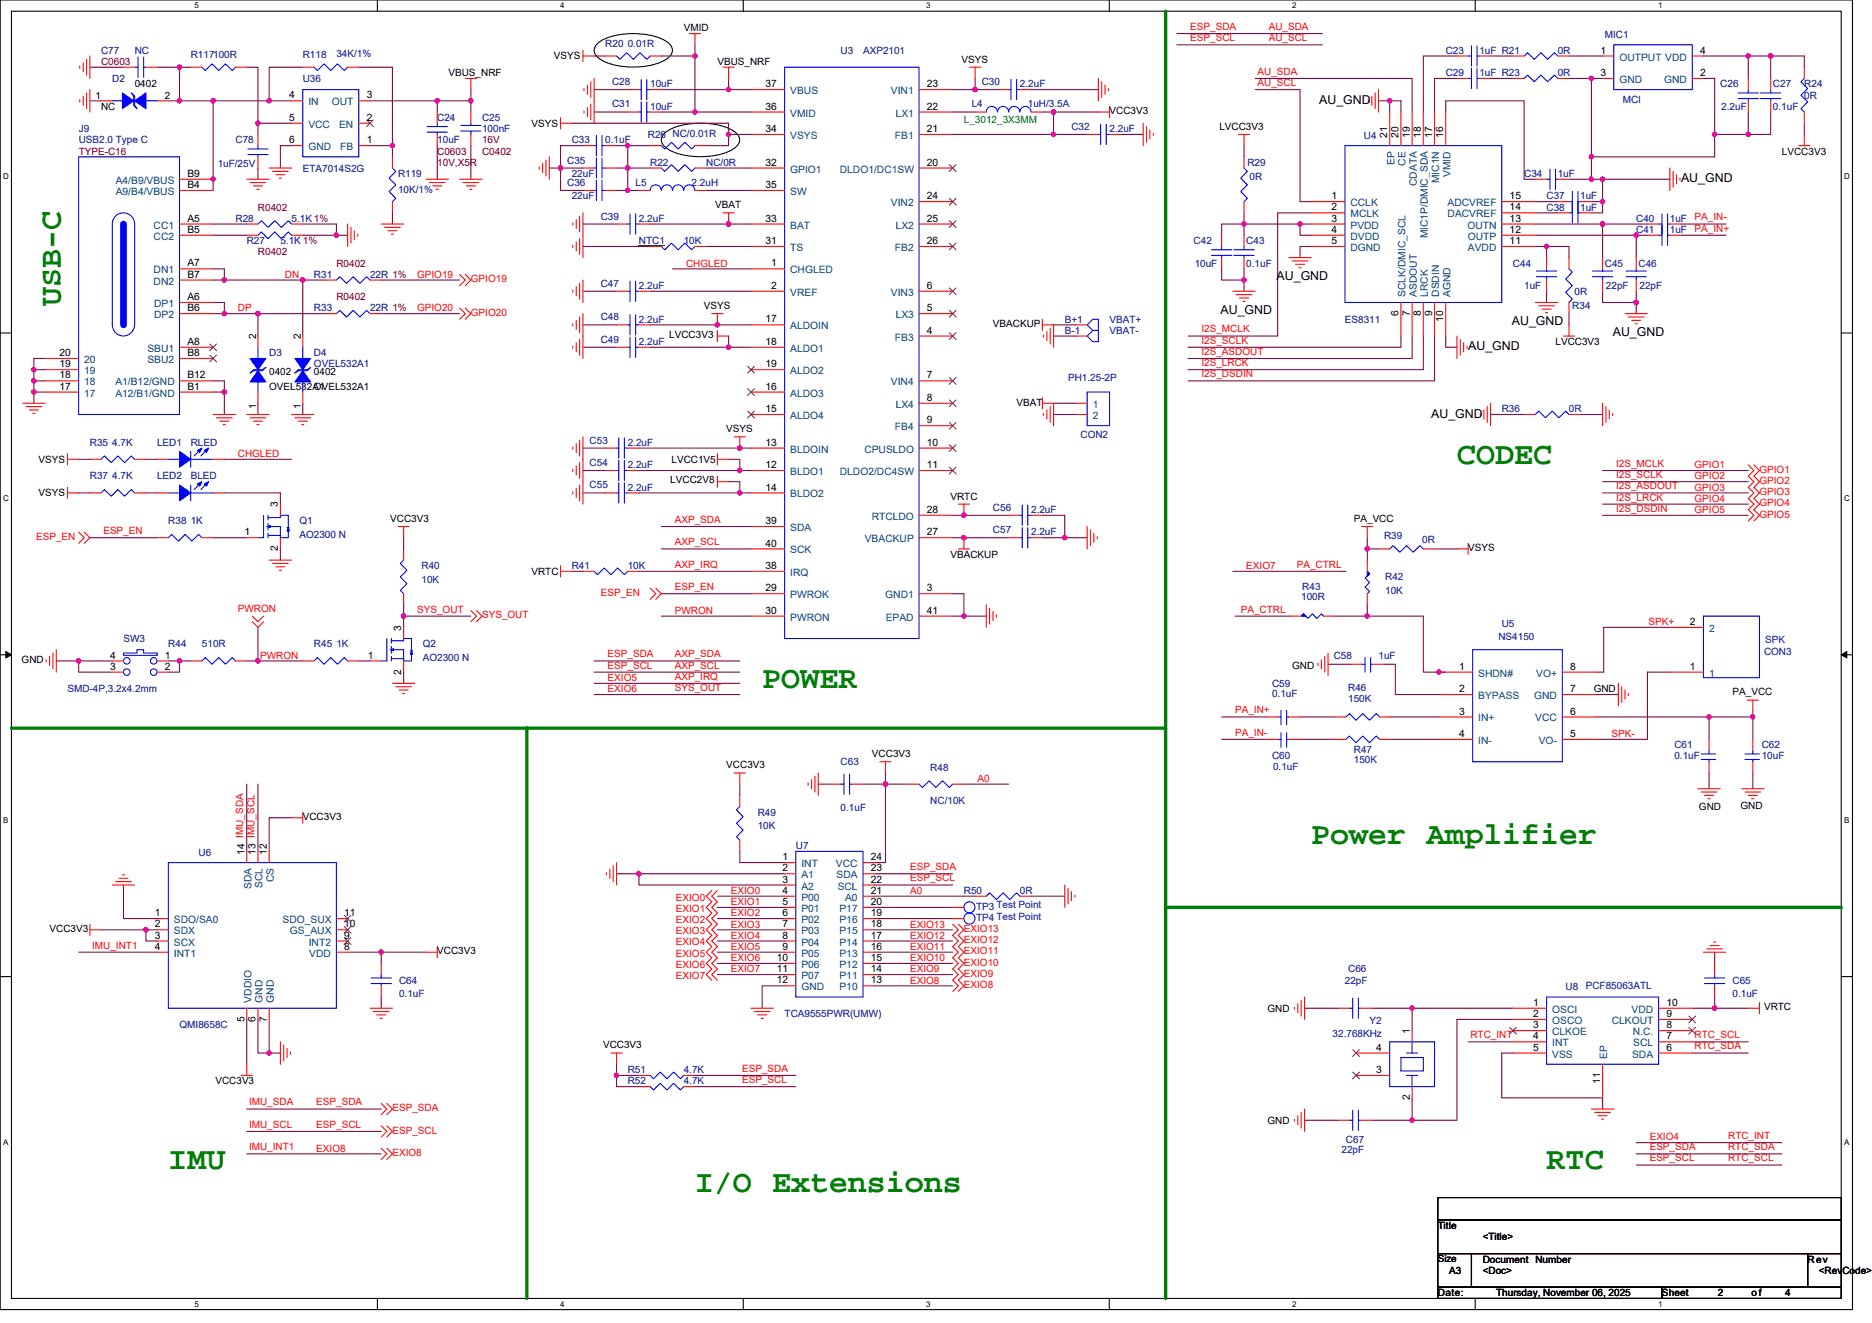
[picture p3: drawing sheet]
<svg xmlns="http://www.w3.org/2000/svg" width="297mm" height="210mm" viewBox="0 0 297 210" stroke-linecap="round" stroke-linejoin="round" font-family="sans-serif">
<defs><g id="words">
<g font-size="5" fill="#008000">
<text x="9.6" y="48.5" transform="rotate(-90 9.6 48.5)">USB-C</text>
<text x="231.2" y="73.6">CODEC</text>
<text x="120.9" y="109.1">POWER</text>
<text x="208.1" y="134">Power Amplifier</text>
<text x="26.7" y="185.6">IMU</text>
<text x="245.4" y="185.6">RTC</text>
<text x="110.3" y="189.1">I/O Extensions</text>
</g>
<g font-size="1.9">
<text x="209.3" y="16.5">AU_GND</text>
<text x="266.7" y="29">AU_GND</text>
<text x="202.6" y="44.4">AU_GND</text>
<text x="193.7" y="49.8">AU_GND</text>
<text x="239.9" y="51.5">AU_GND</text>
<text x="255.9" y="53.3">AU_GND</text>
<text x="233" y="55.6">AU_GND</text>
<text x="227.1" y="66.3">AU_GND</text>
</g>
<g font-size="1.6">
<text x="108.5" y="5">VMID</text>
<text x="87.9" y="9.4">VSYS</text>
<text x="113.8" y="10.3">VBUS_NRF</text>
<text x="152.6" y="9.9">VSYS</text>
<text x="253.9" y="8.5">1</text>
<text x="269.8" y="8.5">4</text>
<text x="15.2" y="15.6">1</text>
<text x="16" y="17.4">NC</text>
<text x="21.4" y="13.9">0402</text>
<text x="26.2" y="15.6">2</text>
<text x="45.9" y="15.6">4</text>
<text x="58.2" y="15.6">3</text>
<text x="71.2" y="12.1">VBUS_NRF</text>
<text x="121.5" y="13.8">37</text>
<text x="121.5" y="17.4">36</text>
<text x="147.1" y="17.4">22</text>
<text x="147.1" y="13.8">23</text>
<text x="253.9" y="12.1">3</text>
<text x="269.8" y="12.1">2</text>
<text x="45.9" y="19.2">5</text>
<text x="45.9" y="22.7">6</text>
<text x="58.2" y="19.2">2</text>
<text x="58.2" y="22.7">1</text>
<text x="84.3" y="20.1">VSYS</text>
<text x="121.5" y="21">34</text>
<text x="147.1" y="21">21</text>
<text x="176.1" y="18.1">VCC3V3</text>
<text x="193.5" y="20.6">LVCC3V3</text>
<text x="220.1" y="21.9" transform="rotate(-90 220.1 21.9)">21</text>
<text x="221.9" y="21.9" transform="rotate(-90 221.9 21.9)">20</text>
<text x="223.7" y="21.9" transform="rotate(-90 223.7 21.9)">19</text>
<text x="225.5" y="21.9" transform="rotate(-90 225.5 21.9)">18</text>
<text x="227.2" y="21.9" transform="rotate(-90 227.2 21.9)">17</text>
<text x="229" y="21.9" transform="rotate(-90 229 21.9)">16</text>
<text x="29.7" y="29.8">B4</text>
<text x="29.7" y="28.1">B9</text>
<text x="121.5" y="26.3">32</text>
<text x="121.5" y="29.8">35</text>
<text x="147.1" y="26.3">20</text>
<text x="282.7" y="24.5">LVCC3V3</text>
<text x="29.7" y="35.2">A5</text>
<text x="113.5" y="33.1">VBAT</text>
<text x="121.5" y="35.2">33</text>
<text x="147.1" y="35.2">25</text>
<text x="147.1" y="31.6">24</text>
<text x="211.3" y="31.6">1</text>
<text x="211.3" y="33.4">2</text>
<text x="211.3" y="35.2">3</text>
<text x="239.5" y="35.2">13</text>
<text x="239.5" y="31.6">15</text>
<text x="239.5" y="33.4">14</text>
<text x="29.7" y="37">B5</text>
<text x="121.5" y="38.7">31</text>
<text x="147.1" y="38.7">26</text>
<text x="211.3" y="37">4</text>
<text x="211.3" y="38.7">5</text>
<text x="239.5" y="37">12</text>
<text x="239.5" y="38.7">11</text>
<text x="29.7" y="42.3">A7</text>
<text x="29.7" y="44.1">B7</text>
<text x="29.7" y="47.6">A6</text>
<text x="122.4" y="42.3">1</text>
<text x="122.4" y="45.8">2</text>
<text x="147.1" y="45.8">6</text>
<text x="29.7" y="49.4">B6</text>
<text x="40.6" y="53.9" transform="rotate(-90 40.6 53.9)">2</text>
<text x="47.7" y="53.9" transform="rotate(-90 47.7 53.9)">2</text>
<text x="106.2" y="53.7">LVCC3V3</text>
<text x="111.7" y="49.1">VSYS</text>
<text x="121.5" y="51.2">17</text>
<text x="147.1" y="49.4">5</text>
<text x="147.1" y="53">4</text>
<text x="157.6" y="51.9">VBACKUP</text>
<text x="221.9" y="50.2" transform="rotate(-90 221.9 50.2)">6</text>
<text x="223.7" y="50.2" transform="rotate(-90 223.7 50.2)">7</text>
<text x="225.5" y="50.2" transform="rotate(-90 225.5 50.2)">8</text>
<text x="227.2" y="50.2" transform="rotate(-90 227.2 50.2)">9</text>
<text x="229" y="51.1" transform="rotate(-90 229 51.1)">10</text>
<text x="9.5" y="56.5">20</text>
<text x="9.5" y="58.3">19</text>
<text x="29.7" y="54.7">A8</text>
<text x="29.7" y="56.5">B8</text>
<text x="42.7" y="59.6">0402</text>
<text x="49.8" y="59.6">0402</text>
<text x="121.5" y="54.7">18</text>
<text x="121.5" y="58.3">19</text>
<text x="246.8" y="54.8">LVCC3V3</text>
<text x="9.5" y="60.1">18</text>
<text x="9.5" y="61.8">17</text>
<text x="29.7" y="60.1">B12</text>
<text x="29.7" y="61.8">B1</text>
<text x="40.6" y="64.9" transform="rotate(-90 40.6 64.9)">1</text>
<text x="42.7" y="61.9">OVEL532A1</text>
<text x="47.7" y="64.9" transform="rotate(-90 47.7 64.9)">1</text>
<text x="49.8" y="61.9">OVEL532A1</text>
<text x="121.5" y="61.8">16</text>
<text x="121.5" y="65.4">15</text>
<text x="147.1" y="63.6">8</text>
<text x="147.1" y="60.1">7</text>
<text x="161.3" y="64.4">VBAT</text>
<text x="115.2" y="68.6">VSYS</text>
<text x="121.5" y="70.7">13</text>
<text x="147.1" y="70.7">10</text>
<text x="147.1" y="67.2">9</text>
<text x="6.1" y="73.4">VSYS</text>
<text x="106.4" y="76.6">LVCC2V8</text>
<text x="106.5" y="73.4">LVCC1V5</text>
<text x="121.5" y="74.3">12</text>
<text x="121.5" y="77.9">14</text>
<text x="147.1" y="74.3">11</text>
<text x="6.1" y="78.8">VSYS</text>
<text x="44.1" y="80.5" transform="rotate(-90 44.1 80.5)">3</text>
<text x="61.9" y="82.8">VCC3V3</text>
<text x="121.5" y="83.2">39</text>
<text x="147.1" y="81.4">28</text>
<text x="150.8" y="79.3">VRTC</text>
<text x="214.8" y="82.8">PA_VCC</text>
<text x="38.8" y="85">1</text>
<text x="44.1" y="87.5" transform="rotate(-90 44.1 87.5)">2</text>
<text x="121.5" y="86.7">40</text>
<text x="147.1" y="85">27</text>
<text x="150.8" y="88.5">VBACKUP</text>
<text x="233" y="87.5">VSYS</text>
<text x="84.3" y="91.2">VRTC</text>
<text x="121.5" y="90.3">38</text>
<text x="121.5" y="93.9">29</text>
<text x="147.1" y="93.9">3</text>
<text x="63.7" y="100.1" transform="rotate(-90 63.7 100.1)">3</text>
<text x="121.5" y="97.4">30</text>
<text x="147.1" y="97.4">41</text>
<text x="268.2" y="99.2">2</text>
<text x="3.4" y="105.3">GND</text>
<text x="17.5" y="104.5">4</text>
<text x="17.5" y="106.3">3</text>
<text x="26.2" y="104.5">1</text>
<text x="26.2" y="106.3">2</text>
<text x="58.4" y="104.5">1</text>
<text x="63.7" y="107.1" transform="rotate(-90 63.7 107.1)">2</text>
<text x="205" y="106.2">GND</text>
<text x="231.5" y="106.3">1</text>
<text x="249.1" y="106.3">8</text>
<text x="268.2" y="106.3">1</text>
<text x="231.5" y="109.9">2</text>
<text x="231.5" y="113.4">3</text>
<text x="249.1" y="109.9">7</text>
<text x="249.1" y="113.4">6</text>
<text x="252.9" y="109.9">GND</text>
<text x="274.9" y="110.2">PA_VCC</text>
<text x="231.5" y="117">4</text>
<text x="249.1" y="117">5</text>
<text x="115.2" y="122">VCC3V3</text>
<text x="138.4" y="120.2">VCC3V3</text>
<text x="48" y="130.2">VCC3V3</text>
<text x="269.6" y="128.5">GND</text>
<text x="276.2" y="128.4">GND</text>
<text x="38.8" y="135.7" transform="rotate(-90 38.8 135.7)">14 IMU_SDA</text>
<text x="40.6" y="135.7" transform="rotate(-90 40.6 135.7)">13 IMU_SCL</text>
<text x="42.3" y="135.7" transform="rotate(-90 42.3 135.7)">12</text>
<text x="124.1" y="136.5">1</text>
<text x="138.2" y="136.5">24</text>
<text x="124.1" y="138.3">2</text>
<text x="124.1" y="140.1">3</text>
<text x="124.1" y="141.9">4</text>
<text x="124.1" y="143.6">5</text>
<text x="138.2" y="138.3">23</text>
<text x="138.2" y="141.9">21</text>
<text x="138.2" y="143.6">20</text>
<text x="138.2" y="140.1">22</text>
<text x="7.9" y="147.9">VCC3V3</text>
<text x="24.6" y="145.4">1</text>
<text x="24.6" y="147.2">2</text>
<text x="24.6" y="149">3</text>
<text x="54.6" y="149">9</text>
<text x="54.6" y="147.2">10</text>
<text x="54.6" y="145.4">11</text>
<text x="124.1" y="145.4">6</text>
<text x="124.1" y="147.2">7</text>
<text x="124.1" y="149">8</text>
<text x="138.2" y="149">17</text>
<text x="138.2" y="147.2">18</text>
<text x="138.2" y="145.4">19</text>
<text x="24.6" y="150.7">4</text>
<text x="54.6" y="150.7">8</text>
<text x="69.4" y="151.5">VCC3V3</text>
<text x="123.3" y="152.5">10</text>
<text x="123.3" y="154.3">11</text>
<text x="124.1" y="150.7">9</text>
<text x="138.2" y="154.3">14</text>
<text x="138.2" y="152.5">15</text>
<text x="138.2" y="150.7">16</text>
<text x="123.3" y="156.1">12</text>
<text x="138.2" y="156.1">13</text>
<text x="201.1" y="160.5">GND</text>
<text x="243.3" y="159.6">1</text>
<text x="243.3" y="161.4">2</text>
<text x="264.4" y="161.4">9</text>
<text x="264.4" y="159.6">10</text>
<text x="279.9" y="160.4">VRTC</text>
<text x="38.8" y="162.2" transform="rotate(-90 38.8 162.2)">5</text>
<text x="40.6" y="162.2" transform="rotate(-90 40.6 162.2)">6</text>
<text x="42.3" y="162.2" transform="rotate(-90 42.3 162.2)">7</text>
<text x="95.7" y="166.4">VCC3V3</text>
<text x="218.4" y="166.8">4</text>
<text x="223.7" y="164.1" transform="rotate(-90 223.7 164.1)">1</text>
<text x="243.3" y="163.2">3</text>
<text x="243.3" y="165">4</text>
<text x="243.3" y="166.8">5</text>
<text x="264.4" y="163.2">8</text>
<text x="264.4" y="165">7</text>
<text x="264.4" y="166.8">6</text>
<text x="34.2" y="172.1">VCC3V3</text>
<text x="218.4" y="170.3">3</text>
<text x="253.9" y="172" transform="rotate(-90 253.9 172)">11</text>
<text x="201.1" y="178.3">GND</text>
<text x="223.7" y="174.6" transform="rotate(-90 223.7 174.6)">2</text>
<text x="228.2" y="195.1">Title</text>
<text x="235.3" y="196.8">&lt;Title&gt;</text>
<text x="228.2" y="200.4">Size</text>
<text x="229.9" y="202.2">A3</text>
<text x="235.3" y="200.4">Document Number</text>
<text x="235.3" y="202.2">&lt;Doc&gt;</text>
<text x="286.8" y="200.4">Rev</text>
<text x="288.6" y="202.2">&lt;RevCode&gt;</text>
<text x="228.2" y="205.7">Date:</text>
<text x="237.4" y="205.7">Thursday, November 06, 2025</text>
<text x="263.7" y="205.7">Sheet</text>
<text x="272.6" y="205.7">2</text>
<text x="277.9" y="205.7">of</text>
<text x="283.3" y="205.7">4</text>
</g>
<g font-size="1.6" fill="#f00">
<text x="188.9" y="4.8">ESP_SDA</text>
<text x="201.3" y="4.8">AU_SDA</text>
<text x="188.9" y="6.5">ESP_SCL</text>
<text x="199.5" y="11.9">AU_SDA</text>
<text x="201.3" y="6.5">AU_SCL</text>
<text x="199.5" y="13.7">AU_SCL</text>
<text x="268.9" y="35">PA_IN-</text>
<text x="268.9" y="36.8">PA_IN+</text>
<text x="45.2" y="44.1">DN</text>
<text x="66.2" y="44.1">GPIO19</text>
<text x="74.7" y="44.8">GPIO19</text>
<text x="108.9" y="42.3">CHGLED</text>
<text x="37.7" y="49.4">DP</text>
<text x="66.2" y="49.4">GPIO20</text>
<text x="74.7" y="50.1">GPIO20</text>
<text x="190.6" y="52.8">I2S_MCLK</text>
<text x="190.6" y="54.5">I2S_SCLK</text>
<text x="190.6" y="56.3">I2S_ASDOUT</text>
<text x="190.6" y="58.1">I2S_LRCK</text>
<text x="190.6" y="59.9">I2S_DSDIN</text>
<text x="37.7" y="72.5">CHGLED</text>
<text x="256.4" y="77.7">I2S_ASDOUT</text>
<text x="256.4" y="75.9">I2S_SCLK</text>
<text x="256.4" y="74.1">I2S_MCLK</text>
<text x="268.9" y="77.9">GPIO3</text>
<text x="268.9" y="76.1">GPIO2</text>
<text x="268.9" y="74.3">GPIO1</text>
<text x="279.2" y="75">GPIO1</text>
<text x="279.2" y="76.8">GPIO2</text>
<text x="107.1" y="83">AXP_SDA</text>
<text x="256.4" y="81.2">I2S_DSDIN</text>
<text x="256.4" y="79.4">I2S_LRCK</text>
<text x="268.9" y="81.4">GPIO5</text>
<text x="268.9" y="79.7">GPIO4</text>
<text x="279.2" y="80.4">GPIO4</text>
<text x="279.2" y="78.6">GPIO3</text>
<text x="279.2" y="82.1">GPIO5</text>
<text x="5.7" y="85.7">ESP_EN</text>
<text x="16.4" y="84.8">ESP_EN</text>
<text x="107.1" y="86.6">AXP_SCL</text>
<text x="95.3" y="94.6">ESP_EN</text>
<text x="107.1" y="90.1">AXP_IRQ</text>
<text x="107.1" y="93.7">ESP_EN</text>
<text x="197.8" y="90.3">EXIO7</text>
<text x="205.8" y="90.1">PA_CTRL</text>
<text x="37.7" y="97.1">PWRON</text>
<text x="66.2" y="97.2">SYS_OUT</text>
<text x="76.5" y="98.1">SYS_OUT</text>
<text x="107.1" y="97.4">PWRON</text>
<text x="196.9" y="97.2">PA_CTRL</text>
<text x="261.6" y="99.2">SPK+</text>
<text x="41.3" y="104.5">PWRON</text>
<text x="96.4" y="106.1">ESP_SCL</text>
<text x="96.4" y="104.3">ESP_SDA</text>
<text x="107.1" y="106.1">AXP_SCL</text>
<text x="107.1" y="104.3">AXP_SDA</text>
<text x="107.1" y="107.9">AXP_IRQ</text>
<text x="96.4" y="109.9">EXIO6</text>
<text x="96.4" y="108.1">EXIO5</text>
<text x="107.1" y="109.7">SYS_OUT</text>
<text x="196" y="113.2">PA_IN+</text>
<text x="196" y="116.8">PA_IN-</text>
<text x="255.7" y="117">SPK-</text>
<text x="155.1" y="124.1">A0</text>
<text x="107.2" y="142.9">EXIO0</text>
<text x="116" y="141.9">EXIO0</text>
<text x="116" y="143.7">EXIO1</text>
<text x="144.4" y="141.9">A0</text>
<text x="144.4" y="138.1">ESP_SDA</text>
<text x="144.4" y="139.9">ESP_SCL</text>
<text x="107.2" y="144.7">EXIO1</text>
<text x="107.2" y="146.5">EXIO2</text>
<text x="107.2" y="148.3">EXIO3</text>
<text x="116" y="145.4">EXIO2</text>
<text x="116" y="147.2">EXIO3</text>
<text x="116" y="149">EXIO4</text>
<text x="144.4" y="149">EXIO12</text>
<text x="144.4" y="147.2">EXIO13</text>
<text x="152.9" y="149.7">EXIO12</text>
<text x="152.9" y="147.9">EXIO13</text>
<text x="14.6" y="150.6">IMU_INT1</text>
<text x="107.2" y="150.1">EXIO4</text>
<text x="107.2" y="151.8">EXIO5</text>
<text x="107.2" y="153.6">EXIO6</text>
<text x="107.2" y="155.4">EXIO7</text>
<text x="116" y="150.8">EXIO5</text>
<text x="116" y="152.5">EXIO6</text>
<text x="116" y="154.3">EXIO7</text>
<text x="144.4" y="152.5">EXIO10</text>
<text x="144.4" y="154.3">EXIO9</text>
<text x="144.4" y="150.8">EXIO11</text>
<text x="152.9" y="155">EXIO9</text>
<text x="152.9" y="153.3">EXIO10</text>
<text x="152.9" y="151.5">EXIO11</text>
<text x="144.4" y="156.1">EXIO8</text>
<text x="152.9" y="156.8">EXIO8</text>
<text x="233.3" y="164.8">RTC_INT</text>
<text x="268.9" y="164.8">RTC_SCL</text>
<text x="268.9" y="166.6">RTC_SDA</text>
<text x="117.7" y="171.9">ESP_SCL</text>
<text x="117.7" y="170.1">ESP_SDA</text>
<text x="39.5" y="179">IMU_SCL</text>
<text x="39.5" y="175.5">IMU_SDA</text>
<text x="50.2" y="179">ESP_SCL</text>
<text x="50.2" y="175.5">ESP_SDA</text>
<text x="62.3" y="176.4">ESP_SDA</text>
<text x="62.3" y="179.9">ESP_SCL</text>
<text x="39.5" y="182.6">IMU_INT1</text>
<text x="50.2" y="182.8">EXIO8</text>
<text x="62.3" y="183.5">EXIO8</text>
<text x="261.8" y="184.3">ESP_SCL</text>
<text x="261.8" y="182.6">ESP_SDA</text>
<text x="261.8" y="181">EXIO4</text>
<text x="274.2" y="184.3">RTC_SCL</text>
<text x="274.2" y="182.6">RTC_SDA</text>
<text x="274.2" y="180.8">RTC_INT</text>
</g>
<g font-size="1.6" fill="#000080">
<text x="16" y="8.5">C77</text>
<text x="21.4" y="8.5">NC</text>
<text x="30.3" y="9.2">R117100R</text>
<text x="48" y="9.2">R118</text>
<text x="53.4" y="9.1">34K/1%</text>
<text x="96.1" y="7.5">R20 0.01R</text>
<text x="133.4" y="8.5">U3</text>
<text x="136.9" y="8.5">AXP2101</text>
<text x="229.4" y="8.5">C23</text>
<text x="234.7" y="8.5">1uF R21</text>
<text x="247.2" y="8.5">0R</text>
<text x="254.7" y="6">MIC1</text>
<text x="17.8" y="13">D2</text>
<text x="48" y="13">U36</text>
<text x="97.1" y="17.1">C31</text>
<text x="97.1" y="13.5">C28</text>
<text x="103.2" y="17.4">10uF</text>
<text x="103.2" y="13.9">10uF</text>
<text x="154.2" y="17.1">L4</text>
<text x="155.8" y="13.5">C30</text>
<text x="161.8" y="13.9">2.2uF</text>
<text x="163.1" y="17.1">1uH/3.5A</text>
<text x="229.4" y="12.1">C29</text>
<text x="234.7" y="12.1">1uF R23</text>
<text x="247.2" y="12.1">0R</text>
<text x="257.5" y="16.4">MCI</text>
<text x="273" y="13.9">C26</text>
<text x="273.1" y="17.4">2.2uF</text>
<text x="281.3" y="13.9">C27</text>
<text x="281.3" y="17.4">0.1uF</text>
<text x="286.3" y="13.9">R24</text>
<text x="286.3" y="15.6">0R</text>
<text x="12.5" y="21">J9</text>
<text x="12.5" y="22.8">USB2.0 Type C</text>
<text x="37.4" y="22.8">C78</text>
<text x="69.4" y="19.2">C24</text>
<text x="69.4" y="22.8">10uF</text>
<text x="76.5" y="19.2">C25</text>
<text x="76.5" y="21">100nF</text>
<text x="90.7" y="22.8">C33</text>
<text x="96.1" y="22.8">0.1uF</text>
<text x="102.8" y="21.9">R26 NC/0.01R</text>
<text x="170" y="20.6">C32</text>
<text x="176.1" y="21">2.2uF</text>
<text x="216.4" y="22">U4</text>
<text x="34.5" y="26.5">1uF/25V</text>
<text x="48" y="27.4">ETA7014S2G</text>
<text x="63.2" y="28.1">R119</text>
<text x="90" y="26">C35</text>
<text x="90" y="29.5">C36</text>
<text x="90.7" y="28.1">22uF</text>
<text x="100.9" y="29.5">L5</text>
<text x="103.2" y="26.3">R22</text>
<text x="109.7" y="29.5">2.2uH</text>
<text x="112.1" y="26.3">NC/0R</text>
<text x="197.9" y="26.3">R29</text>
<text x="198.3" y="28.6">0R</text>
<text x="241.8" y="28.1">C34</text>
<text x="247.2" y="28.1">1uF</text>
<text x="37.4" y="35.2">R28</text>
<text x="46.3" y="35.2">5.1K 1%</text>
<text x="63.2" y="30.6">10K/1%</text>
<text x="90.7" y="31.6">22uF</text>
<text x="95.3" y="34.8">C39</text>
<text x="101.4" y="35.2">2.2uF</text>
<text x="245.4" y="31.6">C37</text>
<text x="245.4" y="33.4">C38</text>
<text x="250.7" y="31.6">1uF</text>
<text x="250.7" y="33.4">1uF</text>
<text x="259.6" y="35.2">C40</text>
<text x="265" y="35.2">1uF</text>
<text x="39.2" y="38.8">R27</text>
<text x="44.5" y="38.8">5.1K 1%</text>
<text x="101.4" y="38.8">NTC1</text>
<text x="108.5" y="38.8">10K</text>
<text x="189.4" y="38.8">C42</text>
<text x="197.8" y="38.8">C43</text>
<text x="259.6" y="37">C41</text>
<text x="265" y="37">1uF</text>
<text x="49.8" y="44.1">R31</text>
<text x="58.7" y="44.1">22R 1%</text>
<text x="95.3" y="45.5">C47</text>
<text x="101.4" y="45.9">2.2uF</text>
<text x="189.6" y="42.3">10uF</text>
<text x="197.8" y="42.3">0.1uF</text>
<text x="240.1" y="42.3">C44</text>
<text x="241.8" y="45.9">1uF</text>
<text x="249.8" y="46.8">0R</text>
<text x="254.7" y="42.3">C45</text>
<text x="254.8" y="45.9">22pF</text>
<text x="260" y="42.3">C46</text>
<text x="260.2" y="45.9">22pF</text>
<text x="49.8" y="49.4">R33</text>
<text x="58.7" y="49.4">22R 1%</text>
<text x="95.3" y="50.8">C48</text>
<text x="101.4" y="51.2">2.2uF</text>
<text x="168.9" y="53">B-1</text>
<text x="168.9" y="51.2">B+1</text>
<text x="176.1" y="53">VBAT-</text>
<text x="176.1" y="51.2">VBAT+</text>
<text x="213.4" y="51.2">ES8311</text>
<text x="249.5" y="49.1">R34</text>
<text x="42.7" y="56.5">D3</text>
<text x="49.8" y="56.5">D4</text>
<text x="49.8" y="58.3">OVEL532A1</text>
<text x="95.3" y="54.4">C49</text>
<text x="101.4" y="54.8">2.2uF</text>
<text x="169.5" y="60.5">PH1.25-2P</text>
<text x="238.3" y="65.4">R36</text>
<text x="249" y="65.4">0R</text>
<text x="14.3" y="70.8">R35 4.7K</text>
<text x="24.9" y="70.8">LED1</text>
<text x="30.3" y="70.8">RLED</text>
<text x="93.6" y="70.4">C53</text>
<text x="99.6" y="70.8">2.2uF</text>
<text x="171.4" y="69.5">CON2</text>
<text x="14.3" y="76.1">R37 4.7K</text>
<text x="24.9" y="76.1">LED2</text>
<text x="30.3" y="76.1">BLED</text>
<text x="93.6" y="74">C54</text>
<text x="93.6" y="77.5">C55</text>
<text x="99.6" y="74.3">2.2uF</text>
<text x="99.6" y="77.9">2.2uF</text>
<text x="26.7" y="83.2">R38 1K</text>
<text x="47.5" y="83.2">Q1</text>
<text x="157.6" y="81.1">C56</text>
<text x="163.6" y="81.4">2.2uF</text>
<text x="47.5" y="85.3">AO2300 N</text>
<text x="157.6" y="84.6">C57</text>
<text x="163.6" y="85">2.2uF</text>
<text x="219.6" y="85.5">R39</text>
<text x="225.7" y="86.2">0R</text>
<text x="66.9" y="90.3">R40</text>
<text x="66.9" y="92.5">10K</text>
<text x="90.7" y="90.3">R41</text>
<text x="99.6" y="90.3">10K</text>
<text x="206.5" y="95.3">100R</text>
<text x="206.6" y="93.7">R43</text>
<text x="219.8" y="92.1">R42</text>
<text x="219.8" y="94.2">10K</text>
<text x="19.6" y="101.9">SW3</text>
<text x="237.8" y="101.5">NS4150</text>
<text x="238.3" y="99.6">U5</text>
<text x="26.7" y="102.8">R44</text>
<text x="32" y="102.8">510R</text>
<text x="49.8" y="102.8">R45 1K</text>
<text x="67.1" y="102.8">Q2</text>
<text x="67.1" y="104.9">AO2300 N</text>
<text x="211.6" y="104.5">C58</text>
<text x="218.7" y="104.5">1uF</text>
<text x="279.9" y="104">CON3</text>
<text x="280.1" y="102">SPK</text>
<text x="10.7" y="109.9">SMD-4P,3.2x4.2mm</text>
<text x="201.8" y="109">C59</text>
<text x="201.8" y="110.6">0.1uF</text>
<text x="213.9" y="109.7">R46</text>
<text x="213.9" y="111.5">150K</text>
<text x="214.8" y="119.5">R47</text>
<text x="265.7" y="118.8">C61</text>
<text x="279.5" y="118.8">C62</text>
<text x="133.4" y="121.4">C63</text>
<text x="147.6" y="122.3">R48</text>
<text x="201.8" y="120.5">C60</text>
<text x="202" y="122.2">0.1uF</text>
<text x="214.8" y="121.1">150K</text>
<text x="265.7" y="120.5">0.1uF</text>
<text x="279.5" y="120.5">10uF</text>
<text x="120.2" y="129.4">R49</text>
<text x="120.2" y="131.6">10K</text>
<text x="133.4" y="128.7">0.1uF</text>
<text x="147.6" y="127.7">NC/10K</text>
<text x="31.5" y="135.8">U6</text>
<text x="126.3" y="134.8">U7</text>
<text x="152.9" y="141.9">R50</text>
<text x="161.8" y="141.9">0R</text>
<text x="154.9" y="144.4">TP3 Test Point</text>
<text x="154.9" y="146.2">TP4 Test Point</text>
<text x="213.9" y="154.3">C66</text>
<text x="63.3" y="156.1">C64</text>
<text x="63.3" y="158.2">0.1uF</text>
<text x="124.5" y="161.4">TCA9555PWR(UMW)</text>
<text x="213.4" y="156.1">22pF</text>
<text x="248.4" y="157.2">U8</text>
<text x="251.6" y="157">PCF85063ATL</text>
<text x="274.9" y="156.1">C65</text>
<text x="274.9" y="158.2">0.1uF</text>
<text x="28.5" y="163.2">QMI8658C</text>
<text x="211.5" y="164.6">32.768KHz</text>
<text x="217.3" y="162.5">Y2</text>
<text x="99.6" y="170.3">R51</text>
<text x="99.6" y="172.1">R52</text>
<text x="108.5" y="170.3">4.7K</text>
<text x="108.5" y="172.1">4.7K</text>
<text x="212.9" y="182.9">22pF</text>
<text x="213.6" y="181.4">C67</text>
</g>
<g font-size="1.6" fill="#800000">
<text x="16" y="10.3">C0603</text>
<text x="76.5" y="22.8">16V</text>
<text x="12.5" y="24.5">TYPE-C16</text>
<text x="69.4" y="24.5">C0603</text>
<text x="69.4" y="26.3">10V,X5R</text>
<text x="76.5" y="24.5">C0402</text>
<text x="40.9" y="33.4">R0402</text>
<text x="40.9" y="40.5">R0402</text>
<text x="53.4" y="42.3">R0402</text>
<text x="53.4" y="47.6">R0402</text>
</g>
<g font-size="1.6" fill="#004080">
<text x="257" y="9.6">OUTPUT VDD</text>
<text x="48.9" y="16.7">IN</text>
<text x="52.6" y="16.7">OUT</text>
<text x="125.4" y="14.9">VBUS</text>
<text x="141.4" y="14.9">VIN1</text>
<text x="257" y="13.2">GND</text>
<text x="264.1" y="13.2">GND</text>
<text x="48.9" y="20.3">VCC</text>
<text x="48.9" y="23.8">GND</text>
<text x="53.8" y="20.3">EN</text>
<text x="54" y="23.8">FB</text>
<text x="125.4" y="18.5">VMID</text>
<text x="125.4" y="22.1">VSYS</text>
<text x="142" y="22.1">FB1</text>
<text x="142.1" y="18.5">LX1</text>
<text x="18.4" y="29.2">A4/B9/VBUS</text>
<text x="125.4" y="27.4">GPIO1</text>
<text x="133.3" y="27.4">DLDO1/DC1SW</text>
<text x="221.3" y="26.2" transform="rotate(-90 221.3 26.2)">EP</text>
<text x="223" y="26.3" transform="rotate(-90 223 26.3)">CE</text>
<text x="224.8" y="29.5" transform="rotate(-90 224.8 29.5)">CDATA</text>
<text x="228.4" y="29.1" transform="rotate(-90 228.4 29.1)">MIC1N</text>
<text x="230.1" y="28.1" transform="rotate(-90 230.1 28.1)">VMID</text>
<text x="18.4" y="30.9">A9/B4/VBUS</text>
<text x="125.4" y="30.9">SW</text>
<text x="141.4" y="32.7">VIN2</text>
<text x="214.3" y="32.7">CCLK</text>
<text x="214.3" y="34.5">MCLK</text>
<text x="229.7" y="32.7">ADCVREF</text>
<text x="229.7" y="34.5">DACVREF</text>
<text x="24.4" y="36.3">CC1</text>
<text x="24.4" y="38.1">CC2</text>
<text x="125.4" y="36.3">BAT</text>
<text x="125.4" y="39.8">TS</text>
<text x="142" y="39.8">FB2</text>
<text x="142.1" y="36.3">LX2</text>
<text x="214.3" y="36.3">PVDD</text>
<text x="214.3" y="38.1">DVDD</text>
<text x="214.3" y="39.8">DGND</text>
<text x="226.6" y="37.8" transform="rotate(-90 226.6 37.8)">MIC1P/DMIC_SDA</text>
<text x="232.8" y="36.3">OUTN</text>
<text x="232.9" y="38.1">OUTP</text>
<text x="232.9" y="39.8">AVDD</text>
<text x="24.4" y="43.4">DN1</text>
<text x="24.4" y="45.2">DN2</text>
<text x="125.4" y="43.4">CHGLED</text>
<text x="125.4" y="46.9">VREF</text>
<text x="141.4" y="46.9">VIN3</text>
<text x="223" y="47.1" transform="rotate(-90 223 47.1)">SCLK/DMIC_SCL</text>
<text x="224.8" y="47.1" transform="rotate(-90 224.8 47.1)">ASDOUT</text>
<text x="226.6" y="47.1" transform="rotate(-90 226.6 47.1)">LRCK</text>
<text x="228.4" y="47.1" transform="rotate(-90 228.4 47.1)">DSDIN</text>
<text x="230.1" y="47.1" transform="rotate(-90 230.1 47.1)">AGND</text>
<text x="24.5" y="48.7">DP1</text>
<text x="24.5" y="50.5">DP2</text>
<text x="125.4" y="52.3">ALDOIN</text>
<text x="142.1" y="50.5">LX3</text>
<text x="13.4" y="57.6">20</text>
<text x="13.4" y="59.4">19</text>
<text x="23.4" y="55.8">SBU1</text>
<text x="23.4" y="57.6">SBU2</text>
<text x="125.4" y="55.8">ALDO1</text>
<text x="125.4" y="59.4">ALDO2</text>
<text x="142" y="54.1">FB3</text>
<text x="13.4" y="61.2">18</text>
<text x="13.4" y="62.9">17</text>
<text x="18.3" y="61.2">A1/B12/GND</text>
<text x="18.3" y="62.9">A12/B1/GND</text>
<text x="125.4" y="62.9">ALDO3</text>
<text x="141.4" y="61.2">VIN4</text>
<text x="142.1" y="64.7">LX4</text>
<text x="173.4" y="64.7">1</text>
<text x="125.4" y="66.5">ALDO4</text>
<text x="125.4" y="71.8">BLDOIN</text>
<text x="137.2" y="71.8">CPUSLDO</text>
<text x="142" y="68.3">FB4</text>
<text x="173.4" y="66.5">2</text>
<text x="125.4" y="75.4">BLDO1</text>
<text x="133.3" y="75.4">DLDO2/DC4SW</text>
<text x="125.4" y="79">BLDO2</text>
<text x="138.3" y="82.5">RTCLDO</text>
<text x="125.4" y="84.3">SDA</text>
<text x="125.4" y="87.8">SCK</text>
<text x="137.2" y="86.1">VBACKUP</text>
<text x="125.4" y="91.4">IRQ</text>
<text x="125.4" y="95">PWROK</text>
<text x="140.5" y="95">GND1</text>
<text x="125.4" y="98.5">PWRON</text>
<text x="140.5" y="98.5">EPAD</text>
<text x="271.2" y="100.3">2</text>
<text x="234.6" y="107.4">SHDN#</text>
<text x="243.8" y="107.4">VO+</text>
<text x="271.2" y="107.4">1</text>
<text x="234.6" y="111">BYPASS</text>
<text x="243.4" y="111">GND</text>
<text x="234.6" y="114.5">IN+</text>
<text x="234.6" y="118.1">IN-</text>
<text x="243.6" y="114.5">VCC</text>
<text x="244.2" y="118.1">VO-</text>
<text x="127.2" y="137.6">INT</text>
<text x="132.6" y="137.6">VCC</text>
<text x="39.9" y="141.1" transform="rotate(-90 39.9 141.1)">SDA</text>
<text x="41.7" y="141" transform="rotate(-90 41.7 141)">SCL</text>
<text x="43.5" y="140.1" transform="rotate(-90 43.5 140.1)">CS</text>
<text x="127.2" y="139.4">A1</text>
<text x="127.2" y="141.2">A2</text>
<text x="127.2" y="143">P00</text>
<text x="132.7" y="139.4">SDA</text>
<text x="132.9" y="141.2">SCL</text>
<text x="134.1" y="143">A0</text>
<text x="27.6" y="146.5">SDO/SA0</text>
<text x="27.6" y="148.3">SDX</text>
<text x="44.8" y="146.5">SDO_SUX</text>
<text x="46" y="148.3">GS_AUX</text>
<text x="127.2" y="144.7">P01</text>
<text x="127.2" y="146.5">P02</text>
<text x="127.2" y="148.3">P03</text>
<text x="133.2" y="148.3">P15</text>
<text x="133.2" y="146.5">P16</text>
<text x="133.2" y="144.7">P17</text>
<text x="27.6" y="150.1">SCX</text>
<text x="27.6" y="151.8">INT1</text>
<text x="49" y="150.1">INT2</text>
<text x="49.1" y="151.8">VDD</text>
<text x="127.2" y="150.1">P04</text>
<text x="127.2" y="151.8">P05</text>
<text x="127.2" y="153.6">P06</text>
<text x="127.2" y="155.4">P07</text>
<text x="133.2" y="155.4">P11</text>
<text x="133.2" y="153.6">P12</text>
<text x="133.2" y="151.8">P13</text>
<text x="133.2" y="150.1">P14</text>
<text x="39.9" y="159.1" transform="rotate(-90 39.9 159.1)">VDDIO</text>
<text x="41.7" y="159.1" transform="rotate(-90 41.7 159.1)">GND</text>
<text x="43.5" y="159.1" transform="rotate(-90 43.5 159.1)">GND</text>
<text x="127.2" y="157.2">GND</text>
<text x="133.2" y="157.2">P10</text>
<text x="246.3" y="160.7">OSCI</text>
<text x="258.9" y="160.7">VDD</text>
<text x="246.3" y="162.5">OSCO</text>
<text x="246.3" y="164.3">CLKOE</text>
<text x="246.3" y="166.1">INT</text>
<text x="246.3" y="167.9">VSS</text>
<text x="255.8" y="162.5">CLKOUT</text>
<text x="259" y="167.9">SDA</text>
<text x="259.1" y="164.3">N.C.</text>
<text x="259.2" y="166.1">SCL</text>
<text x="255" y="168" transform="rotate(-90 255 168)">EP</text>
</g>
<text font-size="1.6" fill="#008000" x="152.9" y="19.6">L_3012_3X3MM</text>
<g font-size="1.3">
<text x="30.8" y="1.3">5</text>
<text x="88.9" y="1.3">4</text>
<text x="147" y="1.3">3</text>
<text x="205" y="1.3">2</text>
<text x="263.1" y="1.3">1</text>
<text x=".5" y="28.4">D</text>
<text x="292.6" y="28.4">D</text>
<text x=".5" y="79.5">C</text>
<text x="292.6" y="79.5">C</text>
<text x=".5" y="130.6">B</text>
<text x="292.6" y="130.6">B</text>
<text x=".5" y="181.7">A</text>
<text x="292.6" y="181.7">A</text>
<text x="30.8" y="207.4">5</text>
<text x="88.9" y="207.4">4</text>
<text x="147" y="207.4">3</text>
<text x="205" y="207.4">2</text>
<text x="263.1" y="207.4">1</text>
</g>
</g></defs>
<path d="M0 0h293.9v207.9h-293.9zM1.8 1.8h290.4v204.3h-290.4z" fill="none" stroke="#000" stroke-width=".17"/>
<g fill="#fff">
<path d="M30.8 .2h.7v1.4h-.7z"/>
<path d="M30.8 206.3h.7v1.4h-.7z"/>
</g>
<path d="M59.9 0v1.8M59.9 206.1v1.8" fill="none" stroke="#000" stroke-width=".17"/>
<g fill="#fff">
<path d="M88.9 .2h.7v1.4h-.7z"/>
<path d="M88.9 206.3h.7v1.4h-.7z"/>
</g>
<path d="M117.9 0v1.8M117.9 206.1v1.8" fill="none" stroke="#000" stroke-width=".17"/>
<g fill="#fff">
<path d="M147 .2h.7v1.4h-.7z"/>
<path d="M147 206.3h.7v1.4h-.7z"/>
</g>
<path d="M176 0v1.8M176 206.1v1.8" fill="none" stroke="#000" stroke-width=".17"/>
<g fill="#fff">
<path d="M205 .2h.7v1.4h-.7z"/>
<path d="M205 206.3h.7v1.4h-.7z"/>
</g>
<path d="M234.1 0v1.8M234.1 206.1v1.8" fill="none" stroke="#000" stroke-width=".17"/>
<g fill="#fff">
<path d="M263.1 .2h.7v1.4h-.7z"/>
<path d="M263.1 206.3h.7v1.4h-.7z"/>
<path d="M.5 27.3h.9v1.4h-.9z"/>
<path d="M292.6 27.3h.9v1.4h-.9z"/>
<path d="M.5 78.4h.9v1.4h-.9z"/>
<path d="M292.6 78.4h.9v1.4h-.9z"/>
</g>
<path d="M0 52.9h1.8M292.2 52.9h1.7" fill="none" stroke="#000" stroke-width=".17"/>
<g fill="#fff">
<path d="M.5 129.5h.8v1.4h-.8z"/>
<path d="M292.6 129.5h.9v1.4h-.9z"/>
</g>
<path d="M0 103.9h1.8M292.2 103.9h1.7" fill="none" stroke="#000" stroke-width=".17"/>
<path d="M.9 103.4l.9 .5-.9 .5zM292.2 103.9l.8-.5v1z" fill="#000" stroke="#000" stroke-width=".16"/>
<g fill="#fff">
<path d="M.5 180.5h.8v1.4h-.8z"/>
<path d="M292.6 180.5h.9v1.4h-.9z"/>
</g>
<path d="M94.7 7.1a7.4 7.4 0 0 1 4.7-1.7 11 11 0 0 1 6.4 1.2 1.48 1.48 0 0 1 .9 1.4 1.48 1.48 0 0 1-.9 1.3 11.4 11.4 0 0 1-8.5 1 4.6 4.6 0 0 1-2.9-1.8l-.1-.5 .1-.5zM105.3 21.3a7.4 7.4 0 0 1 4.7-1.7 11 11 0 0 1 6.5 1.3 1.48 1.48 0 0 1 .9 1.3 1.48 1.48 0 0 1-.9 1.3 11.4 11.4 0 0 1-8.5 1 4.6 4.6 0 0 1-3-1.8l-.1-.5 .1-.5zM0 155h1.8M292.2 155h1.7M228.2 190.1h64v3.5h-64zM228.2 193.6h64v5.4h-64zM228.2 199h5.3v5.3h-5.3zM233.5 199h53.3v5.3h-53.3zM286.8 199h5.4v5.3h-5.4zM228.2 204.3h35.5v1.8h-35.5zM263.7 204.3h28.5v1.8h-28.5z" fill="none" stroke="#000" stroke-width=".17"/>
<path d="M185 1.8v113.6M1.8 115.6h183.2v90.5M83.6 115.6v90.5M185 144h107.2" fill="none" stroke="#008000" stroke-width=".53"/>
<g fill="none" stroke="#800040" stroke-width=".17">
<path d="M14.3 16h1.7M14.3 10.7h5.3M24.9 10.7h3.6M26.7 16h1.8M28.5 10.7v5.3M28.5 16h5.3M28.5 10.7h1.8M33.8 16v14.2M33.8 16h8.9M39.2 10.7h1.7v8.9M46.3 19.6h-5.4v1.7M48 10.7h-5.3v5.3h3.6"/>
<path d="M56.9 10.7h5.4v12.4M58.7 16h10.7M69.4 16h5.3M69.4 16v1.8M74.7 14.2v1.8M74.7 16v1.8M90.7 19.6h24.9v1.7M94.3 8.9h1.8M94.3 14.2h5.3M94.3 17.8h5.3M104.9 14.2h10.7M104.9 17.8h5.4"/>
<path d="M104.9 8.9h5.4M110.3 7.1v1.8M110.3 17.8h8.9M110.3 8.9v8.9M115.6 14.2h3.6M115.6 12.4v1.8M151.2 17.8h3.5M151.2 14.2h3.5M154.7 12.4v1.8h3.6M163.6 14.2h10.7M165.4 17.8h1.8M167.2 17.8v3.5"/>
<path d="M167.2 17.8h7.1M186.7 7.1h23.1M186.7 5.3h23.1M199.2 12.4h24.9v5.4M199.2 14.2h7.1v17.8h1.8M218.7 16h1.8M220.5 17.8v-1.8h1.8v1.8M229.4 17.8v-1.8h12.4v12.4h1.8M231.2 12.4h-3.6v5.4M231.2 8.9h-5.4v8.9M236.5 8.9h3.6M236.5 12.4h3.6"/>
<path d="M249 8.9h5.3M249 12.4h3.5v12.5M252.5 12.4h1.8M270.3 12.4h1.8v8.9M270.3 8.9h7.1M281 8.9h-3.6v3.5M281 17.8v3.5h-3.6v-3.5M286.3 10.7v-1.8h-5.3v3.5M286.3 19.6v1.7M33.8 35.6h5.4M33.8 37.3h5.4M40.9 26.7v1.7"/>
<path d="M46.3 23.1h-1.8v3.6M48 37.3h5.4M48 35.6h5.4v1.7M53.4 37.3h1.8M58.7 23.1h3.6v1.8M62.3 33.8v1.8M69.4 23.1v5.3M74.7 23.1v5.3M87.2 26.7h1.7M88.9 26.7v3.5h3.6M88.9 26.7h3.6M92.5 39.1h10.7"/>
<path d="M92.5 35.6h5.3M92.5 23.1h-3.6v3.6M97.8 26.7h1.8M97.8 30.2h1.8M97.8 23.1h1.8M99.6 23.1h3.6M99.6 23.1v3.6M99.6 26.7v3.5M99.6 30.2h1.8M99.6 26.7h3.6M103.2 35.6h16M112.1 26.7h7.1"/>
<path d="M112.1 30.2h7.1M112.1 39.1h7.1M115.6 21.3h3.6M115.6 21.3v1.8h-3.5M151.2 21.3h16M167.2 21.3h5.3M177.8 21.3h3.6M197.4 35.6h8.9M197.4 33.8v1.8M197.4 23.1v1.8M197.4 35.6h-3.6v1.7M197.4 35.6v1.7"/>
<path d="M208.1 35.6h-1.8v1.7h1.8M208.1 39.1h-1.8v1.8M208.1 33.8h-5.4v19.5h-14.2M243.6 35.6h10.7M243.6 37.3h16M243.6 39.1h1.8M243.6 32h3.6M243.6 33.8h3.6M245.4 39.1h3.6v1.8M245.4 39.1v1.8M249 28.4h3.5M252.5 32h1.8"/>
<path d="M252.5 28.4h1.8M252.5 24.9v3.5M254.3 35.6h7.1M254.3 32v1.8h-1.8M254.3 28.4v3.6M254.3 35.6v5.3M254.3 28.4h10.7M259.6 37.3h1.8M259.6 37.3v3.6M266.7 35.6h7.2M266.7 37.3h7.2M272.1 21.3v3.6h-19.6"/>
<path d="M272.1 21.3h5.3M5.4 58.7h1.8M5.4 58.7v1.8M7.2 56.9h-1.8v1.8M33.8 44.4h1.8M33.8 48h1.8v1.8M33.8 49.8h1.8M33.8 42.7h1.8v1.7M35.6 49.8h5.3M35.6 44.4h12.4M40.9 49.8h10.7M40.9 49.8v3.5"/>
<path d="M48 44.4v8.9M48 44.4h3.6M60.5 49.8h12.4M60.5 44.4h12.4M92.5 46.2h5.3M92.5 51.6h5.3M92.5 55.1h5.3M103.2 46.2h16M103.2 51.6h16M103.2 55.1h12.4M106.7 42.7h12.5M115.6 55.1h3.6"/>
<path d="M115.6 53.3v1.8M167.2 53.3h3.5M167.2 51.6h3.5M193.8 42.7v1.7h3.6M197.4 42.7v1.7M197.4 44.4v1.8M222.3 53.3v1.8h-33.8M224.1 53.3v3.6h-35.6M225.8 53.3v5.4h-37.3M227.6 53.3v7.2h-39.1M229.4 53.3v1.8h1.8M245.4 46.2v1.8"/>
<path d="M249 49.8v1.8M254.3 46.2v1.8h5.3M259.6 46.2v1.8M259.6 48v1.8M5.4 60.5h1.8M5.4 60.5v1.7M5.4 62.2h1.8M5.4 62.2v1.8M12.5 72.9h1.8M12.5 78.2h1.8M23.2 72.9h1.7M23.2 78.2h1.7"/>
<path d="M33.8 60.5h1.8v1.7M33.8 62.2h1.8M35.6 78.2h8.9v1.8M35.6 72.9h10.7M35.6 62.2v3.6M40.9 64v1.8M48 64v1.8M92.5 71.1h3.6M92.5 74.7h3.6M92.5 78.2h3.6M101.4 71.1h17.8M101.4 74.7h16"/>
<path d="M101.4 78.2h16M115.6 72.9h1.8v1.8h1.8M115.6 76.5h1.8v1.7h1.8M167.2 64h3.5M170.7 65.8h-3.5v1.8M236.5 65.8h5.3M250.7 65.8h3.6M254.3 78.2h23.1M254.3 76.5h23.1M254.3 74.7h23.1M14.3 85.3h10.6M33.8 85.3h5.4"/>
<path d="M40.9 99.6v5.3M44.5 87.1v1.8M64 96v1.8M64 97.8h10.7M64 97.8v1.8M64 85.3v1.8M90.7 90.7h1.8M101.4 90.7h17.8M104.9 87.1h14.3M104.9 94.2h14.3M104.9 97.8h14.3M104.9 83.6h14.3"/>
<path d="M151.2 94.2h1.7v3.6M151.2 97.8h1.7M151.2 81.8h8.9M152.9 97.8h3.6M160.1 85.3h-8.9M165.4 81.8h3.5v3.5M165.4 85.3h3.5M168.9 85.3h3.6M195.6 90.7h18M196 97.8h8.7M211.8 97.8h5.2M217 96v1.8"/>
<path d="M217 85.3v1.8M217 97.8h8.8v8.9h3.6M218.7 87.1h-1.7v1.8M227.6 87.1h3.6M254.3 81.8h23.1M254.3 80h23.1M265 99.6h-10.5v7.1h-1.3M8.9 104.9h3.6M12.5 104.9h5.3M12.5 104.9v1.8h5.3M26.7 104.9h1.8M28.5 104.9h1.8"/>
<path d="M28.5 104.9v1.8h-1.8M39.2 104.9h1.7M40.9 104.9h7.1M56.9 104.9h1.8M64 106.7v1.8M94.3 106.7h23.1M94.3 104.9h23.1M94.3 110.2h23.1M94.3 108.5h23.1M193.8 117.3h7.2M193.8 113.8h7.2M206.3 113.8h5.5"/>
<path d="M206.3 117.3h5.5M210.7 105.4h3.6M219.6 105.4h1.8v4.8h6.9M220.7 113.8h7.6M220.7 117.3h7.6M253.2 113.8h18M253.2 110.2h3.6M265 106.7h-3.6v10.6h-8.2M271.2 113.8h6.9M271.2 113.8v3.5M278.1 113.8v3.5M278.1 112.9v.9"/>
<path d="M39.2 124.5v10.6M40.9 124.5v10.6M46.3 129.8h-3.6v5.3M97.8 138.7h3.6v1.8h23.1M101.4 138.7h23.1M117.4 124.5v1.7M117.4 135.1v1.8h7.1M129.8 124.5h1.8M136.9 124.5h3.6M138.7 138.7h12.5M140.5 124.5h3.6M140.5 124.5v12.4h-1.8"/>
<path d="M140.5 122.7v1.8M152.9 124.5h7.2M271.2 122.7v2.5M278.1 122.7v2.5M12.5 151.1h12.4M16 147.6h8.9M19.6 140.5v5.3h5.3M23.2 147.6v1.8h1.7M55.2 151.1h5.3M60.5 151.1v1.8M60.5 158.2v1.8M60.5 151.1h7.1"/>
<path d="M113.8 142.2h10.7M113.8 144h10.7M113.8 145.8h10.7M113.8 147.6h10.7M113.8 151.1h10.7M113.8 149.4h10.7M113.8 152.9h10.7M113.8 154.7h10.7M124.5 156.5h-3.6v3.5M138.7 142.2h16M138.7 140.5h12.5M138.7 152.9h12.5"/>
<path d="M138.7 154.7h12.5M138.7 156.5h12.5M138.7 151.1h12.5M138.7 149.4h12.5M138.7 147.6h12.5M138.7 144h12.5M138.7 145.8h12.5M163.6 142.2h5.3M272.1 158.2v1.8M272.1 151.1v1.8M39.2 179.6h21.3M39.2 176h21.3"/>
<path d="M39.2 161.8v7.1M40.9 161.8v5.3h1.8M42.7 161.8v5.3M42.7 167.1h1.8M97.8 168.9v1.8h3.6M97.8 170.7v1.8h3.6M110.3 172.5h16M110.3 170.7h16M207 160h5.3M207 177.8h5.3M217.7 177.8h6.4M217.7 160h6.4"/>
<path d="M224.1 160h16M224.1 174.2v3.6M224.1 160v3.6M233 165.4h7.1M240.1 167.1h-1.8v7.1h16v1.8M240.1 161.8h-8.9v16h-7.1M268.5 160h3.6M268.5 165.4h8.9M268.5 167.1h8.9M272.1 160h5.3M39.2 183.1h21.3M259.6 181.4h23.1"/>
<path d="M259.6 184.9h23.1M259.6 183.1h23.1"/>
</g>
<g fill="#f0f" stroke="#f0f" stroke-width=".17">
<circle cx="5.4" cy="58.7" r=".35"/>
<circle cx="5.4" cy="60.4" r=".35"/>
<circle cx="5.4" cy="62.2" r=".35"/>
<circle cx="35.6" cy="62.2" r=".35"/>
<circle cx="74.7" cy="16" r=".35"/>
<circle cx="42.7" cy="16" r=".35"/>
<circle cx="40.9" cy="49.8" r=".35"/>
<circle cx="35.6" cy="49.8" r=".35"/>
<circle cx="33.8" cy="28.4" r=".35"/>
<circle cx="33.8" cy="16" r=".35"/>
<circle cx="115.6" cy="14.2" r=".35"/>
<circle cx="110.3" cy="17.8" r=".35"/>
<circle cx="110.3" cy="8.9" r=".35"/>
<circle cx="115.6" cy="21.3" r=".35"/>
<circle cx="99.6" cy="30.2" r=".35"/>
<circle cx="99.6" cy="26.7" r=".35"/>
<circle cx="88.9" cy="26.7" r=".35"/>
<circle cx="115.6" cy="35.5" r=".35"/>
<circle cx="99.6" cy="23.1" r=".35"/>
<circle cx="64" cy="97.8" r=".35"/>
<circle cx="113.8" cy="51.5" r=".35"/>
<circle cx="115.6" cy="55.1" r=".35"/>
<circle cx="117.4" cy="71.1" r=".35"/>
<circle cx="117.4" cy="74.7" r=".35"/>
<circle cx="117.4" cy="78.2" r=".35"/>
<circle cx="152.9" cy="97.8" r=".35"/>
<circle cx="152.9" cy="85.3" r=".35"/>
<circle cx="168.9" cy="85.3" r=".35"/>
<circle cx="152.9" cy="81.8" r=".35"/>
<circle cx="167.2" cy="21.3" r=".35"/>
<circle cx="167.2" cy="17.8" r=".35"/>
<circle cx="154.7" cy="14.2" r=".35"/>
<circle cx="224.1" cy="177.8" r=".35"/>
<circle cx="224.1" cy="160" r=".35"/>
<circle cx="272.1" cy="160" r=".35"/>
<circle cx="23.1" cy="147.6" r=".35"/>
<circle cx="42.7" cy="167.1" r=".35"/>
<circle cx="60.5" cy="151.1" r=".35"/>
<circle cx="101.4" cy="138.7" r=".35"/>
<circle cx="140.5" cy="124.4" r=".35"/>
<circle cx="48" cy="44.4" r=".35"/>
<circle cx="35.6" cy="44.4" r=".35"/>
<circle cx="53.4" cy="37.3" r=".35"/>
<circle cx="220.5" cy="16" r=".35"/>
<circle cx="197.4" cy="35.5" r=".35"/>
<circle cx="206.3" cy="35.5" r=".35"/>
<circle cx="197.4" cy="44.4" r=".35"/>
<circle cx="254.3" cy="32" r=".35"/>
<circle cx="245.4" cy="39.1" r=".35"/>
<circle cx="259.6" cy="37.3" r=".35"/>
<circle cx="254.3" cy="35.5" r=".35"/>
<circle cx="252.5" cy="12.4" r=".35"/>
<circle cx="259.6" cy="48" r=".35"/>
<circle cx="254.3" cy="28.4" r=".35"/>
<circle cx="252.5" cy="24.9" r=".35"/>
<circle cx="252.5" cy="28.4" r=".35"/>
<circle cx="277.4" cy="8.9" r=".35"/>
<circle cx="281" cy="8.9" r=".35"/>
<circle cx="272.1" cy="21.3" r=".35"/>
<circle cx="277.4" cy="21.3" r=".35"/>
<circle cx="278.1" cy="113.8" r=".34"/>
<circle cx="271.2" cy="113.8" r=".35"/>
<circle cx="216.9" cy="97.8" r=".35"/>
<circle cx="228.3" cy="106.7" r=".34"/>
<circle cx="216.9" cy="87.1" r=".35"/>
<circle cx="97.8" cy="170.7" r=".35"/>
<circle cx="40.9" cy="104.9" r=".35"/>
<circle cx="12.5" cy="104.9" r=".35"/>
<circle cx="69.4" cy="16" r=".35"/>
<circle cx="28.5" cy="10.7" r=".35"/>
<circle cx="28.5" cy="16" r=".35"/>
<circle cx="40.9" cy="19.5" r=".35"/>
<circle cx="62.3" cy="23.1" r=".35"/>
<circle cx="28.5" cy="104.9" r=".35"/>
</g>
<g fill="none" stroke="#f00" stroke-width=".17">
<path d="M12.7 15.8v.4M12.7 10.5v.3M13.2 15.3v1.4M13.2 9.9v1.5M13.7 14.8v2.5M13.7 9.4v2.5M14.3 14.2v3.6M14.3 8.9v3.5M16 16h1.8M19.6 10.7h1.8M23.2 10.7h1.7M24.9 16h1.8"/>
<path d="M30.3 10.7h1.7M37.4 10.7h1.8M46.3 16h1.7M46.3 19.6h1.7M48 10.7h1.8M55.2 10.7h1.7M56.9 19.6h1.8M56.9 16h1.8M69.4 17.8v1.8M73.8 12.4h1.8M74.7 12.4v1.8M74.7 17.8v1.8"/>
<path d="M88.9 19.6h1.8M88.9 18.7v1.7M92.5 8.9h1.8M92.5 8v1.8M92.7 14.1v.3M92.7 17.6v.3M93.2 13.5v1.4M93.2 17.1v1.4M93.7 13v2.5M93.7 16.5v2.5M94.3 12.4v7.2M96.1 8.9h1.7"/>
<path d="M99.6 17.8h1.8M99.6 14.2h1.8M103.2 8.9h1.7M103.2 17.8h1.7M103.2 14.2h1.7M109.4 5.3h1.8M110.3 5.3v1.8M114.7 10.7h1.8M115.6 10.7v1.7M119.2 14.2h5.3M119.2 17.8h5.3M145.8 14.2h5.4"/>
<path d="M145.8 17.8h5.4M153.8 10.7h1.8M154.7 17.8h1.8M154.7 10.7v1.7M158.3 14.2h1.8M161.8 14.2h1.8M163.6 17.8h1.8M174.3 17.8h1.8M174.3 12.4v3.6M174.8 13v2.5M175.3 13.5v1.4M175.9 14.1v.3"/>
<path d="M176.1 16.9v1.8M181.4 19.6v3.5M217.1 15.8v.4M217.7 15.3v1.4M218.2 14.8v2.5M218.7 14.2v3.6M220.5 17.8v5.3M222.3 17.8v5.3M224.1 17.8v5.3M225.8 17.8v5.3M227.6 17.8v5.3M229.4 17.8v5.3"/>
<path d="M231.2 12.4h1.8M231.2 8.9h1.8M234.7 12.4h1.8M234.7 8.9h1.8M240.1 12.4h1.7M240.1 8.9h1.7M247.2 12.4h1.8M247.2 8.9h1.8M254.3 8.9h1.8M254.3 12.4h1.8M268.5 12.4h1.8M268.5 8.9h1.8"/>
<path d="M277.4 16v1.8M277.4 12.4v1.8M281 16v1.8M281 12.4v1.8M286.3 17.8v1.8M286.3 10.7v1.7M28.5 35.6h5.3M28.5 30.2h5.3M28.5 37.3h5.3M28.5 28.4h5.3M39.2 35.6h1.7M39.2 37.3h1.7"/>
<path d="M39.2 28.4h3.5M39.7 29h2.5M40.2 29.5h1.5M40.8 30.1h.3M40.9 24.9v1.8M40.9 21.3v1.8M42.7 26.7h3.6M43.2 27.2h2.5M43.8 27.7h1.4M44.3 28.3h.4M46.3 23.1h1.7M46.3 35.6h1.7"/>
<path d="M46.3 37.3h1.7M55.2 35.6v3.5M55.7 36.1v2.5M56.2 36.6v1.5M56.8 37.2v.3M56.9 23.1h1.8M60.5 35.6h3.5M61 36.1h2.5M61.5 36.6h1.5M62.1 37.2h.3M62.3 24.9v1.8M62.3 32v1.8"/>
<path d="M67.6 28.4h3.6M68.1 29h2.5M68.7 29.5h1.4M69.2 30.1h.4M69.4 21.3v1.8M72.9 28.4h3.6M73.5 29h2.5M74 29.5h1.4M74.5 30.1h.4M74.7 21.3v1.8M85.6 26.5v.3M86.1 26v1.4"/>
<path d="M86.6 25.4v2.5M87.2 24.9v3.5M90.9 35.4v.3M90.9 38.9v.4M91.4 34.8v1.5M91.4 38.4v1.4M92 34.3v2.5M92 37.9v2.5M92.5 26.7h1.8M92.5 30.2h1.8M92.5 23.1h1.8M92.5 33.8v7.1"/>
<path d="M96.1 26.7h1.7M96.1 30.2h1.7M96.1 23.1h1.7M97.8 35.6h1.8M101.4 30.2h1.8M101.4 35.6h1.8M103.2 23.1h1.7M103.2 26.7h1.7M103.2 39.1h1.7M110.3 23.1h1.8M110.3 30.2h1.8M110.3 26.7h1.8"/>
<path d="M110.3 39.1h1.8M114.7 33.8h1.8M115.6 33.8v1.8M119.2 21.3h5.3M119.2 26.7h5.3M119.2 30.2h5.3M119.2 35.6h5.3M119.2 39.1h5.3M145.8 21.3h5.4M145.8 26.7h5.4M145.8 32h5.4M145.8 35.6h5.4"/>
<path d="M145.8 39.1h5.4M172.5 21.3h1.8M176.1 21.3h1.7M181.9 20.1v2.5M182.5 20.6v1.5M183 21.2v.3M193.8 37.3v1.8M196.5 21.3h1.8M197.4 21.3v1.8M197.4 37.3v1.8M197.4 24.9v1.8M197.4 32v1.8"/>
<path d="M208.1 32h5.3M208.1 33.8h5.3M208.1 35.6h5.3M208.1 37.3h5.3M208.1 39.1h5.3M238.3 32h5.3M238.3 33.8h5.3M238.3 35.6h5.3M238.3 37.3h5.3M238.3 39.1h5.3M243.6 28.4h1.8M247.2 32h1.8"/>
<path d="M247.2 33.8h1.8M247.2 28.4h1.8M250.7 32h1.8M250.7 33.8h1.8M261.4 37.3h1.8M261.4 35.6h1.8M265 26.7v3.5M265 37.3h1.7M265 35.6h1.7M265.5 27.2v2.5M266 27.7v1.5M266.6 28.3v.3"/>
<path d="M285.4 23.1h1.8M286.3 21.3v1.8M7.2 56.9h5.3M7.2 58.7h5.3M28.5 48h5.3M28.5 42.7h5.3M28.5 55.1h5.3M28.5 49.8h5.3M28.5 44.4h5.3M28.5 56.9h5.3M40.9 53.3v1.8M48 53.3v1.8"/>
<path d="M51.6 44.4h1.8M51.6 49.8h1.8M58.7 44.4h1.8M58.7 49.8h1.8M72.9 48.9l.9 .9-.9 .9M72.9 43.6l.9 .8-.9 .9M73.8 48.9l.9 .9-.9 .9M73.8 43.6l.9 .8-.9 .9M90.9 46.1v.3M90.9 51.4v.3M90.9 54.9v.4M91.4 45.5v1.4"/>
<path d="M91.4 50.8v1.5M91.4 54.4v1.4M92 45v2.5M92 50.3v2.5M92 53.9v2.5M92.5 44.4v3.6M92.5 49.8v7.1M97.8 46.2h1.8M97.8 51.6h1.8M97.8 55.1h1.8M101.4 46.2h1.8M101.4 51.6h1.8"/>
<path d="M101.4 55.1h1.8M112.9 49.8h1.8M113.8 53.3h1.8M113.8 52.5v1.7M113.8 49.8v1.8M119.2 42.7h5.3M119.2 46.2h5.3M119.2 51.6h5.3M119.2 55.1h5.3M119.2 58.7h5.3M145.8 46.2h5.4M145.8 49.8h5.4"/>
<path d="M145.8 53.3h5.4M165.4 51.6h1.8v3.5M165.4 50.7v1.8M165.6 53.2v.3M166.1 52.6v1.5M166.6 52.1v2.5M170.7 53.3h1.8M170.7 51.6h1.8M193.8 40.9v1.8M195.6 46.2h3.6M196.1 46.8h2.5M196.7 47.3h1.4"/>
<path d="M197.2 47.8h.4M197.4 40.9v1.8M204.5 40.9h3.6M205 41.4h2.5M205.6 42h1.4M206.1 42.5h.4M222.3 48v5.3M224.1 48v5.3M225.8 48v5.3M227.6 48v5.3M229.4 48v5.3M231.2 53.3v3.6"/>
<path d="M231.7 53.9v2.5M232.2 54.4v1.4M232.8 54.9v.4M243.6 48h3.6M244.2 48.5h2.5M244.7 49.1h1.4M245.2 49.6h.4M245.4 40.9v1.8M245.4 44.4v1.8M248.1 53.3h1.7M249 51.6v1.7M249 48v1.8"/>
<path d="M249 40.9v1.8M254.3 40.9v1.8M254.3 44.4v1.8M257.8 49.8h3.6M258.4 50.3h2.5M258.9 50.8h1.4M259.5 51.4h.3M259.6 40.9v1.8M259.6 44.4v1.8M3.6 64h3.6M4.1 64.5h2.5M4.7 65.1h1.4"/>
<path d="M5.2 65.6h.3M7.2 60.5h5.3M7.2 62.2h5.3M10.7 78.2h1.8M10.7 77.3v1.8M10.7 72.9h1.8M10.7 72v1.8M14.3 78.2h1.7M14.3 72.9h1.7M21.4 78.2h1.8M21.4 72.9h1.8M24.9 72.9h1.8"/>
<path d="M24.9 78.2h1.8M28.5 60.5h5.3M28.5 62.2h5.3M33.8 65.8h3.6M33.8 72.9h1.8M33.8 78.2h1.8M34.4 66.3h2.4M34.9 66.8h1.4M35.4 67.4h.4M39.2 65.8h3.5M39.7 66.3h2.5M40.2 66.8h1.5"/>
<path d="M40.8 67.4h.3M40.9 62.2v1.8M46.3 65.8h3.5M46.8 66.3h2.5M47.3 66.8h1.5M47.9 67.4h.3M48 62.2v1.8M90.9 71v.3M90.9 74.5v.3M90.9 78.1v.3M91.4 70.4v1.4M91.4 74v1.4"/>
<path d="M91.4 77.5v1.5M92 69.9v2.5M92 73.4v2.5M92 77v2.5M92.5 69.3v10.7M96.1 74.7h1.7M96.1 78.2h1.7M96.1 71.1h1.7M99.6 74.7h1.8M99.6 78.2h1.8M99.6 71.1h1.8M113.8 72.9h1.8"/>
<path d="M113.8 72v1.8M113.8 76.5h1.8M113.8 75.6v1.7M116.5 69.3h1.8M117.4 69.3v1.8M119.2 62.2h5.3M119.2 65.8h5.3M119.2 71.1h5.3M119.2 74.7h5.3M119.2 78.2h5.3M145.8 60.5h5.4M145.8 64h5.4"/>
<path d="M145.8 67.6h5.4M145.8 71.1h5.4M145.8 74.7h5.4M165.4 64h1.8v3.6M165.4 63.1v1.8M165.6 65.6v.4M166.1 65.1v1.4M166.6 64.5v2.5M170.7 64h1.8M170.7 65.8h1.8M234.9 65.6v.4M235.5 65.1v1.4"/>
<path d="M236 64.5v2.5M236.5 64v3.6M241.8 65.8h1.8M249 65.8h1.7M254.3 64v3.6M254.8 64.5v2.5M255.4 65.1v1.4M255.9 65.6v.4M277.4 73.8l.9 .9-.9 .9 .9 .9-.9 .8 .9 .9-.9 .9 .9 .9-.9 .9 .9 .9-.9 .9M278.3 73.8l.9 .9-.9 .9 .9 .9-.9 .8 .9 .9-.9 .9 .9 .9-.9 .9 .9 .9-.9 .9M12.5 84.5l.9 .8-.9 .9M13.4 84.5l.9 .8-.9 .9"/>
<path d="M24.9 85.3h1.8M32 85.3h1.8M39.2 85.3h1.7M40 98.7l.9 .9 .9-.9M40 97.8l.9 .9 .9-.9M42.7 88.9h3.6M43.2 89.4h2.5M43.8 90h1.4M44.3 90.5h.4M44.5 85.3v1.8M44.5 80v1.8M63.2 83.6h1.7"/>
<path d="M64 87.1v1.8M64 94.2v1.8M64 99.6v1.7M64 83.6v1.7M74.7 96.9l.9 .9-.9 .9M75.6 96.9l.9 .9-.9 .9M88.9 90.7h1.8M88.9 89.8v1.8M92.5 90.7h1.8M99.6 90.7h1.8M103.2 93.3l.9 .9-.9 .9M104.1 93.3l.8 .9-.8 .9"/>
<path d="M119.2 83.6h5.3M119.2 87.1h5.3M119.2 90.7h5.3M119.2 94.2h5.3M119.2 97.8h5.3M145.8 81.8h5.4M145.8 85.3h5.4M145.8 94.2h5.4M145.8 97.8h5.4M152.1 87.1h1.7M152.1 80h1.7M152.9 80v1.8"/>
<path d="M152.9 85.3v1.8M156.5 96v3.6M157 96.5v2.5M157.6 97.1v1.4M158.1 97.6v.4M160.1 85.3h1.7M160.1 81.8h1.7M163.6 85.3h1.8M163.6 81.8h1.8M172.5 83.6v3.5M173 84.1v2.5M173.6 84.6v1.5"/>
<path d="M174.1 85.2v.3M204.7 97.8h1.8M210 97.8h1.8M216.1 83.6h1.7M217 83.6v1.7M217 88.9v1.8M217 94.2v1.8M218.7 87.1h1.8M225.8 87.1h1.8M231.2 87.1h1.8M233 86.2v1.8M265 99.6h5.3"/>
<path d="M7.3 104.7v.4M7.9 104.2v1.4M8.4 103.7v2.5M8.9 103.1v3.6M17.8 104.9h1.8M17.8 106.7h1.8M24.9 104.9h1.8M24.9 106.7h1.8M30.3 104.9h1.7M37.4 104.9h1.8M48 104.9h1.8M55.2 104.9h1.7"/>
<path d="M58.7 104.9h1.8M62.3 108.5h3.5M62.8 109h2.5M63.3 109.5h1.5M63.9 110.1h.3M64 104.9v1.8M201 117.3h1.7M201 113.8h1.7M204.5 117.3h1.8M204.5 113.8h1.8M209.1 105.3v.3M209.7 104.7v1.5"/>
<path d="M210.2 104.2v2.5M210.7 103.7v3.5M211.8 117.3h1.8M211.8 113.8h1.8M214.3 105.4h1.8M217.8 105.4h1.8M218.9 117.3h1.8M218.9 113.8h1.8M228.3 106.7h5.4M228.3 110.2h5.4M228.3 113.8h5.4M228.3 117.3h5.4"/>
<path d="M247.9 117.3h5.3M247.9 113.8h5.3M247.9 110.2h5.3M247.9 106.7h5.3M256.8 108.5v3.5M257.3 109v2.5M257.8 109.5v1.5M258.4 110.1v.3M265 106.7h5.3M271.2 117.3v1.8M277.2 111.1h1.8M278.1 111.1v1.8"/>
<path d="M278.1 117.3v1.8M18.3 139.9h2.5M18.9 139.4h1.4M19.4 138.9h.4M39.2 135.1v1.8M40.9 135.1v1.8M42.7 135.1v1.8M46.3 129.8h1.7M48 128.9v1.8M96.2 138.5v.4M96.8 138v1.4M97.3 137.4v2.5"/>
<path d="M97.8 136.9v3.6M116.5 122.7h1.8M117.4 122.7v1.8M117.4 126.2v1.8M117.4 133.3v1.8M124.5 136.9h1.8M124.5 138.7h1.8M128.2 124.3v.3M128.8 123.7v1.5M129.3 123.2v2.5M129.8 122.7v3.5M131.6 124.5h1.8"/>
<path d="M135.2 124.5h1.7M136.9 138.7h1.8M136.9 136.9h1.8M139.6 120.9h1.8M140.5 120.9v1.8M144.1 124.5h1.7M151.2 124.5h1.7M269.4 125.2h3.6M269.9 125.7h2.5M270.5 126.2h1.4M271 126.8h.4M271.2 120.9v1.8"/>
<path d="M276.3 125.2h3.6M276.9 125.7h2.5M277.4 126.2h1.4M277.9 126.8h.4M278.1 120.9v1.8M14.3 147.6h1.7M14.3 146.7v1.8M17.8 140.5h3.6M24.9 145.8h1.8M24.9 147.6h1.8M24.9 149.4h1.8M24.9 151.1h1.8"/>
<path d="M53.4 151.1h1.8M53.4 149.4h1.8M53.4 147.6h1.8M53.4 145.8h1.8M60.5 156.5v1.7M60.5 152.9v1.8M67.6 151.1h1.8M69.4 150.2v1.8M112.9 141.4l-.8 .8 .8 .9-.8 .9 .8 .9-.8 .9 .8 .9-.8 .9 .8 .9-.8 .9 .8 .8-.8 .9 .8 .9-.8 .9 .8 .9-.8 .9 .8 .9M113.8 141.4l-.9 .8 .9 .9-.9 .9 .9 .9-.9 .9 .9 .9-.9 .9 .9 .9-.9 .9 .9 .8-.9 .9 .9 .9-.9 .9 .9 .9-.9 .9 .9 .9M124.5 140.5h1.8M124.5 142.2h1.8"/>
<path d="M124.5 144h1.8M124.5 145.8h1.8M124.5 147.6h1.8M124.5 149.4h1.8M124.5 151.1h1.8M124.5 152.9h1.8M124.5 154.7h1.8M124.5 156.5h1.8M136.9 156.5h1.8M136.9 154.7h1.8M136.9 152.9h1.8M136.9 151.1h1.8"/>
<path d="M136.9 149.4h1.8M136.9 147.6h1.8M136.9 145.8h1.8M136.9 144h1.8M136.9 142.2h1.8M136.9 140.5h1.8M151.2 144h1.7M151.2 145.8h1.7M151.2 146.7l.9 .9-.9 .9 .9 .9-.9 .8 .9 .9-.9 .9 .9 .9-.9 .9 .9 .9-.9 .9 .9 .9-.9 .9M152.1 146.7l.8 .9-.8 .9 .8 .9-.8 .8 .8 .9-.8 .9 .8 .9-.8 .9 .8 .9-.8 .9 .8 .9-.8 .9M154.7 142.2h1.8M161.8 142.2h1.8"/>
<path d="M168.9 140.5v3.5M169.5 141v2.5M170 141.5v1.5M170.6 142.1v.3M205.4 159.9v.3M205.9 159.3v1.4M206.5 158.8v2.5M207 158.2v3.6M270.3 151.1h3.6M270.8 150.6h2.5M271.4 150.1h1.4M271.9 149.5h.3"/>
<path d="M272.1 156.5v1.7M272.1 152.9v1.8M279.2 159.1v1.8M38.3 170.7h1.7M39.2 168.9v1.8M39.2 160v1.8M40.9 160v1.8M42.7 160v1.8M44.5 165.4v3.5M45 165.9v2.5M45.5 166.4v1.5M46.1 167v.3"/>
<path d="M58.7 160h3.6M59.2 160.5h2.5M59.8 161.1h1.4M60.3 161.6h.4M60.5 175.1l.9 .9-.9 .9M60.5 178.7l.9 .9-.9 .9M61.4 175.1l.9 .9-.9 .9M61.4 178.7l.9 .9-.9 .9M96.9 167.1h1.8M97.8 167.1v1.8M101.4 170.7h1.8M101.4 172.5h1.8"/>
<path d="M108.5 170.7h1.8M108.5 172.5h1.8M119.2 160h3.5M119.7 160.5h2.5M120.2 161.1h1.5M120.8 161.6h.3M205.4 177.6v.4M205.9 177.1v1.4M206.5 176.6v2.4M207 176v3.6M212.3 160h1.8M212.3 177.8h1.8"/>
<path d="M215.2 167.1h5.3M215.2 170.7h5.3M215.9 160h1.8M215.9 177.8h1.8M224.1 163.6v1.8M224.1 172.5v1.7M240.1 160h5.3M240.1 161.8h5.3M240.1 163.6h5.3M240.1 165.4h5.3M240.1 167.1h5.3M252.5 176h3.6"/>
<path d="M253 176.6h2.5M253.6 177.1h1.4M254.1 177.6h.4M254.3 168.9v5.3M263.2 167.1h5.3M263.2 165.4h5.3M263.2 163.6h5.3M263.2 161.8h5.3M263.2 160h5.3M277.4 160h1.8M60.5 182.2l.9 .9-.9 .9M61.4 182.2l.9 .9-.9 .9"/>
</g>
<g fill="none" stroke="#00f" stroke-width=".17">
<path d="M17.8 16h1.6M20.8 14.8l.6 .5v1.4l.3 .6-.5-.6v-1.4zM21.4 10.7h.5M21.9 9.1v3.2M22.8 10.7h.4M22.8 9.1v3.2M23.2 16h1.7M32 10.7l.6 .5 1.1-1.1 1 1.1 1.1-1.1 1 1.1 .6-.5M48 14.2h8.9v10.7h-8.9zM49.8 10.7l.6 .5 1-1.1 1.1 1.1 1-1.1 1.1 1.1 .6-.5M69.4 19.6v.5M73.1 19.9h3.2"/>
<path d="M74.7 19.6v.3M97.8 8.9l.6 .5 1-1 1.1 1 1.1-1 1 1 .6-.5M101.4 17.8h.3M101.4 14.2h.3M101.7 16.2v3.2M101.7 12.6v3.2M102.6 16.2v3.2M102.6 17.8h.6M102.6 12.6v3.2M102.6 14.2h.6M124.5 10.7h21.3v90.6h-21.3zM156.5 17.8a.89 .89 0 0 1 .9-.9 .89 .89 0 0 1 .9 .9 .88 .88 0 0 1 .9-.9 .88 .88 0 0 1 .8 .9"/>
<path d="M160.1 17.8a.88 .88 0 0 1 .8-.9 .88 .88 0 0 1 .9 .9M160.1 14.2h.3M160.4 12.6v3.2M161.3 12.6v3.2M161.3 14.2h.5M161.8 17.8a.88 .88 0 0 1 .9-.9 .88 .88 0 0 1 .9 .9M174.6 19.7v3.2M175.5 19.7v3.2M233 12.4h.5M233 8.9h.5M233.5 10.8v3.3M233.5 7.3v3.2"/>
<path d="M234.4 12.4h.3M234.4 8.9h.3M234.4 10.8v3.3M234.4 7.3v3.2M241.8 12.4l.6-.5 1.1 1.1 1-1.1 1.1 1.1 1.1-1.1 .5 .5M241.8 8.9l.6-.5 1.1 1 1-1 1.1 1 1.1-1 .5 .5M256.1 7.1h12.4v7.1h-12.4zM275.8 14.8h3.2M275.8 15.6h3.2M277.4 15.6v.4M277.4 14.2v.6M279.4 14.8h3.2"/>
<path d="M279.4 15.6h3.2M281 15.6v.4M281 14.2v.6M286.3 12.4l-.5 .6 1 1.1-1 1 1 1.1-1 1.1 .5 .5M12.5 24.9h16v40.9h-16zM21.4 35.5a1.77 1.77 0 0 0-1.8-1.7 1.77 1.77 0 0 0-1.8 1.8v16M21.4 35.6v16M39.3 24.5h3.2M39.3 23.6h3.2M40.9 35.6l.6-.6 1 1.1 1.1-1.1 1.1 1.1 1-1.1 .6 .6M40.9 37.3l.6-.5 1 1.1 1.1-1.1 1.1 1.1 1-1.1 .6 .5M40.9 23.1v.5"/>
<path d="M40.9 24.5v.4M62.3 26.7l.5 .5-1.1 1.1 1.1 1-1.1 1.1 1.1 1.1-.5 .5M67.8 21h3.2M67.8 20.1h3.2M69.4 21v.3M73.1 20.8h3.2M74.7 20.8v.5M94.3 26.7h.3M94.3 30.2h.3M94.3 23.1h.3M94.6 25.1v3.2M94.6 28.6v3.2"/>
<path d="M94.6 21.5v3.2M95.5 25.1v3.2M95.5 26.7h.6M95.5 28.6v3.2M95.5 30.2h.6M95.5 21.5v3.2M95.5 23.1h.6M99.6 35.6h.4M100 34v3.2M100.9 34v3.2M100.9 35.6h.5M103.2 30.2a.89 .89 0 0 1 .9-.9 .89 .89 0 0 1 .8 .9 .89 .89 0 0 1 .9-.9 .89 .89 0 0 1 .9 .9 .89 .89 0 0 1 .9-.9 .89 .89 0 0 1 .9 .9 .88 .88 0 0 1 .9-.9 .88 .88 0 0 1 .9 .9"/>
<path d="M104.9 23.1l.6 .5 1-1 1.1 1 1.1-1 1 1 .6-.5M104.9 26.7l.6 .5 1-1.1 1.1 1.1 1.1-1.1 1 1.1 .6-.5M104.9 39.1l.6 .5 1-1 1.1 1 1.1-1 1 1 .6-.5M174.3 21.3h.3M175.5 21.3h.6M192.2 39.6h3.2M193.8 39.1v.5M195.8 39.6h3.2M197.4 39.1v.5M197.4 26.7l.5 .5-1 1.1 1 1-1 1.1 1 1.1-.5 .5M213.4 23.1h24.9v24.9h-24.9zM245.4 28.4h.5"/>
<path d="M245.9 26.8v3.3M246.8 28.4h.4M246.8 26.8v3.3M249 32h.5M249 33.8h.5M249.5 30.4v3.2M249.5 32.2v3.2M250.4 32h.3M250.4 33.8h.3M250.4 30.4v3.2M250.4 32.2v3.2M263.2 37.3h.5"/>
<path d="M263.2 35.6h.5M263.7 35.7v3.2M263.7 34v3.2M264.6 37.3h.4M264.6 35.6h.4M264.6 35.7v3.2M264.6 34v3.2M17.8 51.5a1.77 1.77 0 0 0 1.8 1.8 1.77 1.77 0 0 0 1.8-1.8M39.7 59.2l.5-.5h1.5l.5-.4-.5 .5h-1.5zM40.9 55.1v1.8M46.8 59.2l.5-.5h1.5l.5-.4-.5 .5h-1.5zM48 55.1v1.8"/>
<path d="M53.4 44.4l.5-.5 1.1 1.1 1-1.1 1.1 1.1 1.1-1.1 .5 .5M53.4 49.8l.5-.5 1.1 1 1-1 1.1 1 1.1-1 .5 .5M99.6 46.2h.4M99.6 51.6h.4M99.6 55.1h.4M100 44.6v3.2M100 50v3.2M100 53.5v3.2M100.9 44.6v3.2M100.9 46.2h.5M100.9 50v3.2M100.9 51.6h.5"/>
<path d="M100.9 53.5v3.2M100.9 55.1h.5M172.5 53.3l.9-.8h.9v1.7h-.9zM173.4 50.7h.9v1.8h-.9l-.9-.9zM192.2 40.5h3.2M193.8 40.5v.4M195.8 40.5h3.2M197.4 40.5v.4M243.8 43.9h3.2M243.8 43h3.2M245.4 42.7v.3M245.4 43.9v.5"/>
<path d="M249 42.7l.5 .5-1.1 1.1 1.1 1-1.1 1.1 1.1 1.1-.5 .5M252.7 43.9h3.2M252.7 43h3.2M254.3 42.7v.3M254.3 43.9v.5M258 43.9h3.2M258 43h3.2M259.6 42.7v.3M259.6 43.9v.5M16 78.2l.6-.5 1 1.1 1.1-1.1 1.1 1.1 1-1.1 .6 .5M16 72.9l.6-.5 1 1 1.1-1 1.1 1 1-1 .6 .5M26.7 72.9h1.8"/>
<path d="M26.7 78.2h1.8M30.3 71.6v2.5M30.3 72.9h3.5M30.3 77v2.5M30.3 78.2h3.5M31.9 71.3l-1.1 1.1M31.9 76.6l-1.1 1.1M32.9 71.3l-1 1.1M32.9 76.6l-1 1.1M40.9 60.6v1.6M48 60.6v1.6M97.8 74.7h.4"/>
<path d="M97.8 78.2h.4M97.8 71.1h.4M98.2 73.1v3.2M98.2 76.6v3.2M98.2 69.5v3.2M99.1 74.7h.5M99.1 78.2h.5M99.1 71.1h.5M99.1 73.1v3.2M99.1 76.6v3.2M99.1 69.5v3.2M172.5 62.2h3.6v5.4h-3.6z"/>
<path d="M243.6 65.8l.6-.5 1 1 1.1-1 1.1 1 1-1 .6 .5M26.7 85.3l.5-.5 1.1 1.1 1.1-1.1 1 1.1 1.1-1.1 .5 .5M41.8 81.8v3.5h-.9M42.5 82.1h2v-.3h1.2v3.5h-1.2v-1.7h-2M42.5 85h2M42.5 84.6v.7M42.5 83v1.1M42.5 81.8v.7M45.5 83.7h.4M64 88.9l-.5 .5 1.1 1.1-1.1 1.1 1.1 1-1.1 1.1 .5 .5M94.3 90.7l.5 .5 1.1-1.1 1 1.1 1.1-1.1 1.1 1.1 .5-.5M161.8 85.3h.4"/>
<path d="M161.8 81.8h.4M162.2 83.7v3.3M162.2 80.2v3.2M163.1 83.7v3.3M163.1 85.3h.5M163.1 80.2v3.2M163.1 81.8h.5M206.5 97.8l.3-.4 .7 .7 .7-.7 .8 .7 .7-.7 .3 .4M217 90.7l.3 .3-.7 .7 .7 .8-.7 .7 .7 .7-.3 .3M220.5 87.1l.5-.5 1.1 1.1 1.1-1.1 1 1.1 1.1-1.1 .5 .5M270.3 97.8h8.9v9.8h-8.9zM19.6 103.7h2.1v-.6h1.1v.6h2.1v.3h-5.3z"/>
<path d="M32 104.9l.6-.5 1.1 1 1-1 1.1 1 1-1 .6 .5M49.8 104.9l.6-.5 1 1 1.1-1 1 1 1.1-1 .6 .5M61.4 101.3v3.6h-.9M62.1 104.5h1.9M62.1 101.7h1.9v-.4h1.3v3.6h-1.3v-1.8h-1.9M62.1 104.2v.7M62.1 102.6v1.1M62.1 101.3v.8M65.1 103.3h.4M202.7 117.3h.6M202.7 113.8h.6M203.3 116.3v2.3"/>
<path d="M203.3 112.7v2.3M204.1 117.3h.4M204.1 113.8h.4M204.1 116.3v2.3M204.1 112.7v2.3M213.6 117.3l.5-.5 1.1 1.1 1-1.1 1.1 1.1 1.1-1.1 .5 .5M213.6 113.8l.5-.5 1.1 1 1-1 1.1 1 1.1-1 .5 .5M216.1 105.4h.5M216.6 104.4v2.3M217.5 105.4h.3M217.5 104.4v2.3M233.7 103.1h14.2v17.8h-14.2z"/>
<path d="M269.9 119.7h2.3M271.2 119.1v.6M276.9 119.7h2.3M278.1 119.1v.6M26.7 136.9h26.7v23.1h-26.7zM117.4 128l-.5 .5 1 1.1-1 1.1 1 1-1 1.1 .5 .6M126.3 135.1h10.6v23.1h-10.6zM133.4 124.5h.5M133.9 122.9v3.2M134.8 122.9v3.2M134.8 124.5h.4M145.8 124.5l.6 .5 1-1.1 1.1 1.1 1.1-1.1 1 1.1 .6-.5"/>
<path d="M269.9 120.5h2.3M271.2 120.5v.4M276.9 120.5h2.3M278.1 120.5v.4M58.9 155.2h3.2M58.9 156.1h3.2M60.5 156.1v.4M60.5 154.7v.5M156.5 142.2l.5-.5 1.1 1.1 1.1-1.1 1 1.1 1.1-1.1 .5 .5M214.6 158.4v3.2M215.5 158.4v3.2M245.4 158.2h17.8v10.7h-17.8z"/>
<path d="M270.5 155.2h3.2M270.5 156.1h3.2M272.1 156.1v.4M272.1 154.7v.5M103.2 170.7l.5 .5 1.1-1 1 1 1.1-1 1.1 1 .5-.5M103.2 172.5l.5 .5 1.1-1.1 1 1.1 1.1-1.1 1.1 1.1 .5-.5M214.1 160h.5M214.1 177.8h.5M214.6 176.2v3.2M215.5 160h.4M215.5 177.8h.4M215.5 176.2v3.2"/>
<path d="M220.5 165.4h7.1v7.1h-7.1zM222.3 167.9h3.5v2.1h-3.5zM223.2 167.1h1.8M223.2 170.7h1.8M224.1 170.7v1.8M224.1 165.4v1.7"/>
<circle cx="20.1" cy="104.9" r=".52"/>
<circle cx="20.1" cy="106.7" r=".52"/>
<circle cx="24.4" cy="104.9" r=".52"/>
<circle cx="24.4" cy="106.7" r=".52"/>
<circle cx="153.8" cy="144" r=".88"/>
<circle cx="153.8" cy="145.8" r=".88"/>
</g>
<g fill="#00f" stroke="#00f" stroke-width=".17">
<path d="M28.5 71.6l1.8 1.3-1.8 1.2z" fill-rule="evenodd"/>
<path d="M32.4 71.5l.7-.4-.3 .7z" fill-rule="evenodd"/>
<path d="M31.3 71.5l.7-.4-.3 .7z" fill-rule="evenodd"/>
<path d="M217 90.7l.3 .3-.3 .4 .3-.4-.3 .4z" fill-rule="evenodd"/>
<path d="M28.5 77l1.8 1.2-1.8 1.3z" fill-rule="evenodd"/>
<path d="M32.4 76.8l.7-.3-.3 .7z" fill-rule="evenodd"/>
<path d="M31.3 76.8l.7-.3-.3 .7z" fill-rule="evenodd"/>
<path d="M206.8 97.4l.4 .4h-.7l.3-.4 .4 .4z" fill-rule="evenodd"/>
<path d="M45.7 83.7l.2 .6h-.4z" fill-rule="evenodd"/>
<path d="M42.4 83.6l.5-.2v.3z" fill-rule="evenodd"/>
<path d="M40.9 58.8l1.3 1.8h-2.5z" fill-rule="evenodd"/>
<path d="M39.7 56.9h2.5l-1.3 1.8z" fill-rule="evenodd"/>
<path d="M65.3 103.3l.2 .5h-.4z" fill-rule="evenodd"/>
<path d="M61.9 103.1l.5-.1v.3z" fill-rule="evenodd"/>
<path d="M19.4 14.8l1.8 1.2-1.8 1.3z" fill-rule="evenodd"/>
<path d="M21.4 16l1.8-1.2v2.5z" fill-rule="evenodd"/>
<path d="M48 58.8l1.3 1.8h-2.5z" fill-rule="evenodd"/>
<path d="M46.8 56.9h2.5l-1.3 1.8z" fill-rule="evenodd"/>
</g>
<g fill="none" stroke="#804000" stroke-width=".16">
<path d="M58.2 19l1.1 1.1M59.2 19l-1 1.1M150.6 26.1l1.1 1.1M150.6 31.5l1.1 1.1M150.6 35l1.1 1.1M150.6 38.6l1.1 1.1M151.7 26.1l-1.1 1.1M151.7 31.5l-1.1 1.1M151.7 35l-1.1 1.1M151.7 38.6l-1.1 1.1M33.3 54.6l1.1 1.1M33.3 56.4l1.1 1"/>
<path d="M34.4 54.6l-1.1 1.1M34.4 56.4l-1.1 1M118.6 58.1l1.1 1.1M119.7 58.1l-1.1 1.1M150.6 45.7l1.1 1.1M150.6 49.3l1.1 1M150.6 52.8l1.1 1.1M150.6 59.9l1.1 1.1M151.7 45.7l-1.1 1.1M151.7 49.3l-1.1 1M151.7 52.8l-1.1 1.1M151.7 59.9l-1.1 1.1"/>
<path d="M118.6 61.7l1.1 1.1M118.6 65.3l1.1 1M119.7 61.7l-1.1 1.1M119.7 65.3l-1.1 1M150.6 63.5l1.1 1.1M150.6 67l1.1 1.1M150.6 70.6l1.1 1.1M150.6 74.1l1.1 1.1M151.7 63.5l-1.1 1.1M151.7 67l-1.1 1.1M151.7 70.6l-1.1 1.1M151.7 74.1l-1.1 1.1"/>
<path d="M54.6 148.8l1.1 1.1M54.6 147l1.1 1.1M54.6 145.3l1.1 1M55.7 148.8l-1.1 1.1M55.7 147l-1.1 1.1M55.7 145.3l-1.1 1M214.6 166.6l1.1 1.1M214.6 170.2l1.1 1M215.7 166.6l-1.1 1.1M215.7 170.2l-1.1 1M239.5 163l1.1 1.1M240.6 163l-1.1 1.1"/>
<path d="M268 163l1.1 1.1M268 161.3l1.1 1M269 163l-1 1.1M269 161.3l-1 1"/>
</g>
<path d="M19.6 35.6v16" fill="none" stroke="#00f" stroke-width="1.1"/>
<path d="M101.4 39h4.1" fill="none" stroke="#000080" stroke-width=".16"/>
<use href="#words"/>
</svg>
